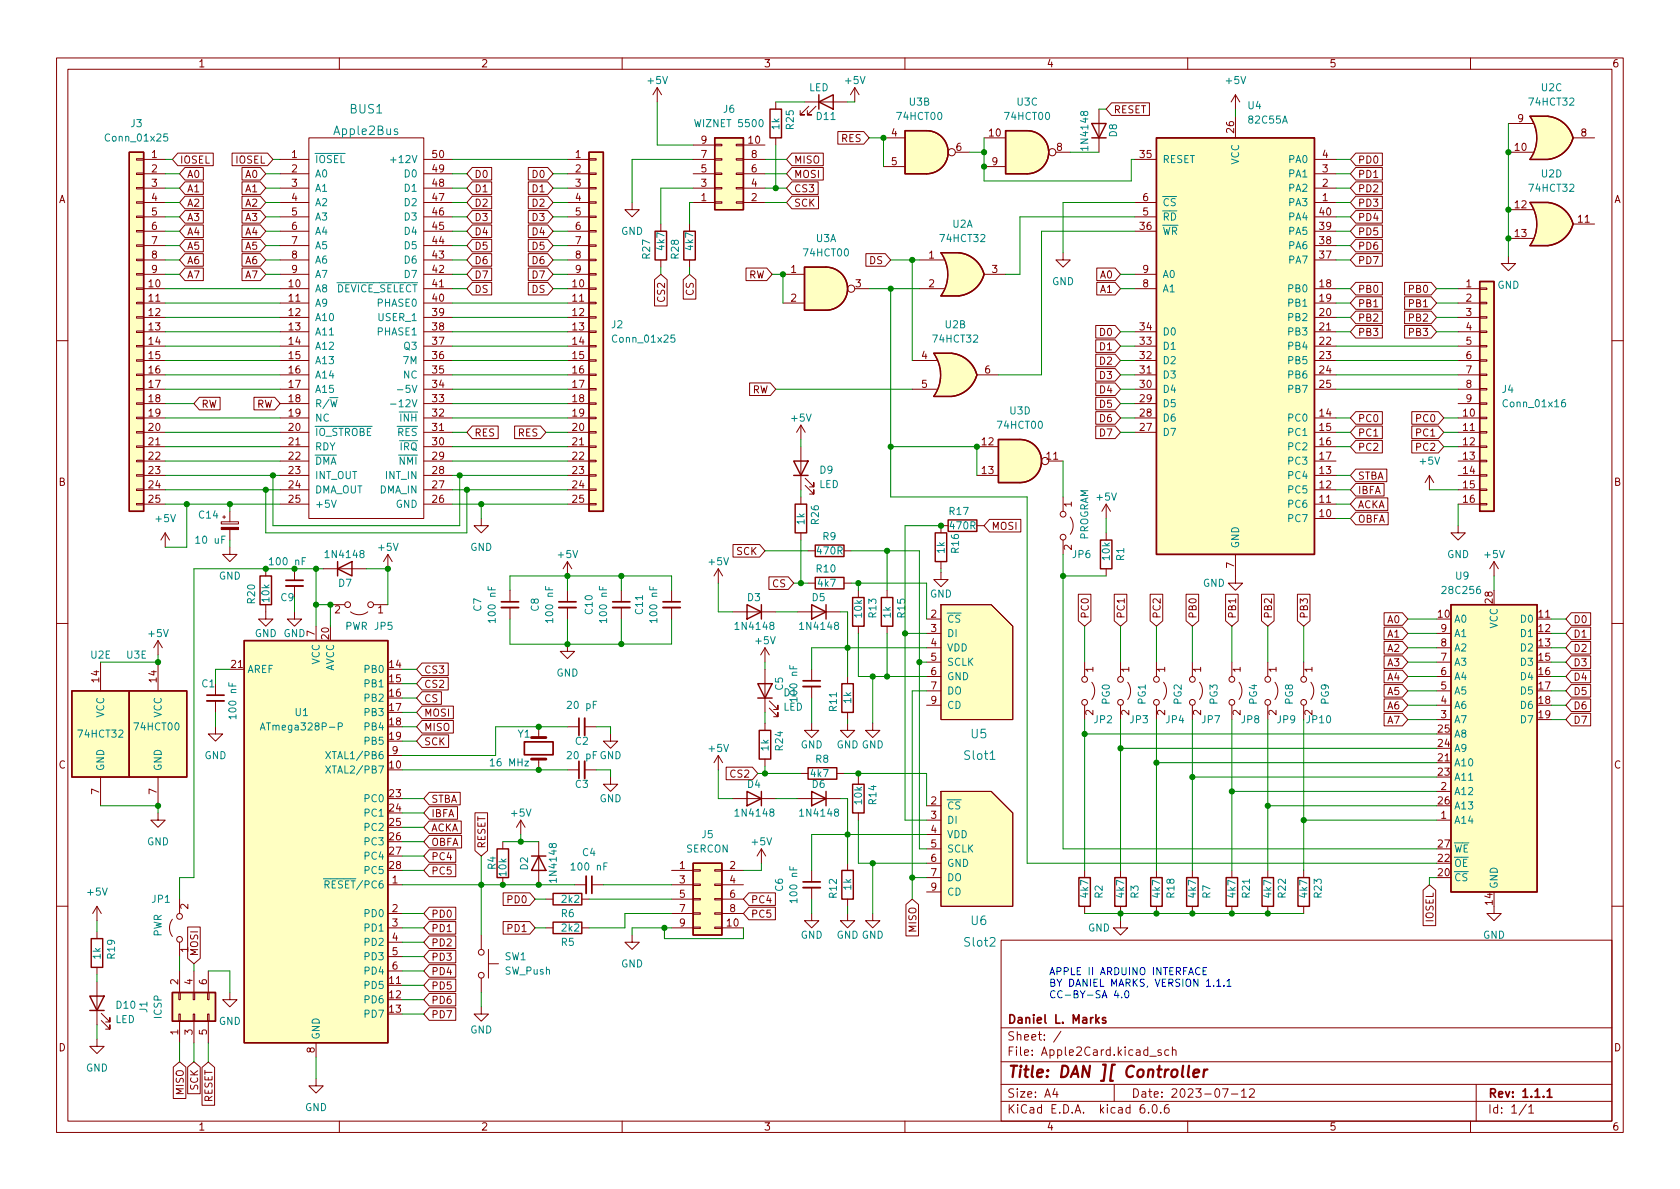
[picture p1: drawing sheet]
<svg xmlns="http://www.w3.org/2000/svg" width="297mm" height="210mm" viewBox="0 0 297 210" stroke-linecap="round" stroke-linejoin="round" font-family="sans-serif">
<defs><g id="words">
<text font-size="2.8" fill="#840000" x="178" y="190.6">Title: DAN ][ Controller</text>
<g font-size="2.1" fill="#008484">
<text x="59.2" y="23.9">Apple2Bus</text>
<text x="61.9" y="20.1">BUS1</text>
<text x="171.7" y="130.6">U5</text>
<text x="170.7" y="134.4">Slot1</text>
<text x="170.7" y="167.4">Slot2</text>
<text x="171.7" y="163.6">U6</text>
</g>
<g font-size="2.1" fill="#840000">
<text x="178" y="184">Sheet: /</text>
<text x="178" y="181">Daniel L. Marks</text>
<text x="178" y="186.7">File: Apple2Card.kicad_sch</text>
<text x="178" y="196.9">KiCad E.D.A. kicad 6.0.6</text>
<text x="178" y="194.1">Size: A4</text>
<text x="200" y="194.1">Date: 2023-07-12</text>
<text x="263" y="194.1">Rev: 1.1.1</text>
<text x="263" y="196.9">Id: 1/1</text>
</g>
<g font-size="1.8" fill="#840000">
<text x="35" y="11.9">1</text>
<text x="85" y="11.9">2</text>
<text x="135" y="11.9">3</text>
<text x="185" y="11.9">4</text>
<text x="235" y="11.9">5</text>
<text x="285" y="11.9">6</text>
<text x="196.8" y="20">RESET</text>
<text x="218.2" y="23.5" transform="rotate(-90 218.2 23.5)">26</text>
<text x="268.4" y="21.6">9</text>
<text x="26.8" y="27.9">1</text>
<text x="31.7" y="28.9">IOSEL</text>
<text x="41.7" y="28.9">IOSEL</text>
<text x="51.6" y="27.9">1</text>
<text x="76.5" y="27.9">50</text>
<text x="101.7" y="27.9">1</text>
<text x="124" y="27.9">7</text>
<text x="124" y="25.4">9</text>
<text x="132.4" y="25.4">10</text>
<text x="132.9" y="27.9">8</text>
<text x="140.3" y="28.9">MISO</text>
<text x="148.8" y="25.1">RES</text>
<text x="157.6" y="24.1">4</text>
<text x="157.6" y="29.2">5</text>
<text x="169.1" y="26.7">6</text>
<text x="174.9" y="24.1">10</text>
<text x="175.4" y="29.2">9</text>
<text x="186.8" y="26.7">8</text>
<text x="201.6" y="27.9">35</text>
<text x="233.8" y="27.9">4</text>
<text x="240" y="28.9">PD0</text>
<text x="267.9" y="26.7">10</text>
<text x="279.5" y="24.1">8</text>
<text x="10.3" y="35.9">A</text>
<text x="26.8" y="30.5">2</text>
<text x="26.8" y="33">3</text>
<text x="26.8" y="35.6">4</text>
<text x="33" y="34">A1</text>
<text x="33" y="31.5">A0</text>
<text x="43.5" y="34">A1</text>
<text x="43.5" y="31.5">A0</text>
<text x="51.6" y="30.5">2</text>
<text x="51.6" y="33">3</text>
<text x="51.6" y="35.6">4</text>
<text x="76.5" y="35.6">47</text>
<text x="76.5" y="33">48</text>
<text x="76.5" y="30.5">49</text>
<text x="83.8" y="34">D1</text>
<text x="83.8" y="31.5">D0</text>
<text x="94.3" y="31.5">D0</text>
<text x="94.3" y="34">D1</text>
<text x="101.7" y="30.5">2</text>
<text x="101.7" y="33">3</text>
<text x="101.7" y="35.6">4</text>
<text x="124" y="35.6">1</text>
<text x="124" y="33">3</text>
<text x="124" y="30.5">5</text>
<text x="132.9" y="35.6">2</text>
<text x="132.9" y="33">4</text>
<text x="132.9" y="30.5">6</text>
<text x="140.3" y="34">CS3</text>
<text x="140.3" y="31.5">MOSI</text>
<text x="202.1" y="35.6">6</text>
<text x="233.8" y="35.6">1</text>
<text x="233.8" y="33">2</text>
<text x="233.8" y="30.5">3</text>
<text x="240" y="31.5">PD1</text>
<text x="240" y="34">PD2</text>
<text x="285.3" y="35.9">A</text>
<text x="26.8" y="38.1">5</text>
<text x="26.8" y="40.6">6</text>
<text x="33" y="41.6">A4</text>
<text x="33" y="36.5">A2</text>
<text x="33" y="39.1">A3</text>
<text x="43.5" y="41.6">A4</text>
<text x="43.5" y="36.5">A2</text>
<text x="43.5" y="39.1">A3</text>
<text x="51.6" y="38.1">5</text>
<text x="51.6" y="40.6">6</text>
<text x="76.5" y="40.6">45</text>
<text x="76.5" y="38.1">46</text>
<text x="83.8" y="41.6">D4</text>
<text x="83.8" y="39.1">D3</text>
<text x="83.8" y="36.5">D2</text>
<text x="94.3" y="36.5">D2</text>
<text x="94.3" y="39.1">D3</text>
<text x="94.3" y="41.6">D4</text>
<text x="101.7" y="38.1">5</text>
<text x="101.7" y="40.6">6</text>
<text x="140.3" y="36.5">SCK</text>
<text x="201.6" y="40.6">36</text>
<text x="202.1" y="38.1">5</text>
<text x="233.3" y="40.6">39</text>
<text x="233.3" y="38.1">40</text>
<text x="240" y="39.1">PD4</text>
<text x="240" y="41.6">PD5</text>
<text x="240" y="36.5">PD3</text>
<text x="267.9" y="36.8">12</text>
<text x="267.9" y="41.9">13</text>
<text x="279.1" y="39.4">11</text>
<text x="26.8" y="43.2">7</text>
<text x="26.8" y="45.7">8</text>
<text x="33" y="44.2">A5</text>
<text x="33" y="46.7">A6</text>
<text x="43.5" y="46.7">A6</text>
<text x="43.5" y="44.2">A5</text>
<text x="51.6" y="43.2">7</text>
<text x="51.6" y="45.7">8</text>
<text x="76.5" y="45.7">43</text>
<text x="76.5" y="43.2">44</text>
<text x="83.8" y="46.7">D6</text>
<text x="83.8" y="44.2">D5</text>
<text x="94.3" y="44.2">D5</text>
<text x="94.3" y="46.7">D6</text>
<text x="101.7" y="43.2">7</text>
<text x="101.7" y="45.7">8</text>
<text x="153.8" y="46.7">DS</text>
<text x="164.2" y="45.7">1</text>
<text x="233.3" y="45.7">37</text>
<text x="233.3" y="43.2">38</text>
<text x="240" y="44.2">PD6</text>
<text x="240" y="46.7">PD7</text>
<text x="26.3" y="50.8">10</text>
<text x="26.3" y="53.3">11</text>
<text x="26.8" y="48.3">9</text>
<text x="33" y="49.2">A7</text>
<text x="43.5" y="49.2">A7</text>
<text x="51.1" y="50.8">10</text>
<text x="51.1" y="53.3">11</text>
<text x="51.6" y="48.3">9</text>
<text x="76.5" y="53.3">40</text>
<text x="76.5" y="50.8">41</text>
<text x="76.5" y="48.3">42</text>
<text x="83.8" y="51.8">DS</text>
<text x="83.8" y="49.2">D7</text>
<text x="94.1" y="51.8">DS</text>
<text x="94.3" y="49.2">D7</text>
<text x="101.3" y="50.8">10</text>
<text x="101.3" y="53.3">11</text>
<text x="101.7" y="48.3">9</text>
<text x="117.6" y="53.2" transform="rotate(-90 117.6 53.2)">CS2</text>
<text x="122.6" y="52.2" transform="rotate(-90 122.6 52.2)">CS</text>
<text x="132.3" y="49.2">RW</text>
<text x="139.8" y="48.3">1</text>
<text x="139.8" y="53.3">2</text>
<text x="151.3" y="50.8">3</text>
<text x="164.2" y="50.8">2</text>
<text x="175.4" y="48.3">3</text>
<text x="194.6" y="51.8">A1</text>
<text x="194.6" y="49.2">A0</text>
<text x="202.1" y="50.8">8</text>
<text x="202.1" y="48.3">9</text>
<text x="233.3" y="50.8">18</text>
<text x="233.3" y="53.3">19</text>
<text x="240" y="51.8">PB0</text>
<text x="249.3" y="51.8">PB0</text>
<text x="259.2" y="50.8">1</text>
<text x="259.2" y="53.3">2</text>
<text x="26.3" y="55.9">12</text>
<text x="26.3" y="58.4">13</text>
<text x="51.1" y="55.9">12</text>
<text x="51.1" y="58.4">13</text>
<text x="76.5" y="58.4">38</text>
<text x="76.5" y="55.9">39</text>
<text x="101.3" y="55.9">12</text>
<text x="101.3" y="58.4">13</text>
<text x="194.6" y="59.4">D0</text>
<text x="201.6" y="58.4">34</text>
<text x="233.3" y="55.9">20</text>
<text x="233.3" y="58.4">21</text>
<text x="240" y="54.3">PB1</text>
<text x="240" y="59.4">PB3</text>
<text x="240" y="56.9">PB2</text>
<text x="249.3" y="59.4">PB3</text>
<text x="249.3" y="56.9">PB2</text>
<text x="249.3" y="54.3">PB1</text>
<text x="259.2" y="55.9">3</text>
<text x="259.2" y="58.4">4</text>
<text x="26.3" y="61">14</text>
<text x="26.3" y="63.5">15</text>
<text x="51.1" y="61">14</text>
<text x="51.1" y="63.5">15</text>
<text x="76.5" y="63.5">36</text>
<text x="76.5" y="61">37</text>
<text x="101.3" y="61">14</text>
<text x="101.3" y="63.5">15</text>
<text x="163" y="63.5">4</text>
<text x="194.6" y="61.9">D1</text>
<text x="194.6" y="64.5">D2</text>
<text x="201.6" y="63.5">32</text>
<text x="201.6" y="61">33</text>
<text x="233.3" y="61">22</text>
<text x="233.3" y="63.5">23</text>
<text x="259.2" y="61">5</text>
<text x="259.2" y="63.5">6</text>
<text x="26.3" y="66">16</text>
<text x="26.3" y="68.6">17</text>
<text x="26.3" y="71.1">18</text>
<text x="51.1" y="66">16</text>
<text x="51.1" y="68.6">17</text>
<text x="51.1" y="71.1">18</text>
<text x="76.5" y="71.1">33</text>
<text x="76.5" y="68.6">34</text>
<text x="76.5" y="66">35</text>
<text x="101.3" y="66">16</text>
<text x="101.3" y="68.6">17</text>
<text x="101.3" y="71.1">18</text>
<text x="132.9" y="69.6">RW</text>
<text x="163" y="68.6">5</text>
<text x="174.1" y="66">6</text>
<text x="194.6" y="67">D3</text>
<text x="194.6" y="69.6">D4</text>
<text x="201.6" y="71.1">29</text>
<text x="201.6" y="68.6">30</text>
<text x="201.6" y="66">31</text>
<text x="233.3" y="66">24</text>
<text x="233.3" y="68.6">25</text>
<text x="259.2" y="66">7</text>
<text x="259.2" y="68.6">8</text>
<text x="259.2" y="71.1">9</text>
<text x="26.3" y="73.7">19</text>
<text x="26.3" y="76.2">20</text>
<text x="35.6" y="72.1">RW</text>
<text x="45.3" y="72.1">RW</text>
<text x="51.1" y="73.7">19</text>
<text x="51.1" y="76.2">20</text>
<text x="76.5" y="76.2">31</text>
<text x="76.5" y="73.7">32</text>
<text x="83.8" y="77.2">RES</text>
<text x="91.6" y="77.2">RES</text>
<text x="101.3" y="73.7">19</text>
<text x="101.3" y="76.2">20</text>
<text x="194.6" y="77.2">D7</text>
<text x="194.6" y="72.1">D5</text>
<text x="194.6" y="74.6">D6</text>
<text x="201.6" y="76.2">27</text>
<text x="201.6" y="73.7">28</text>
<text x="233.3" y="73.7">14</text>
<text x="233.3" y="76.2">15</text>
<text x="240" y="77.2">PC1</text>
<text x="240" y="74.6">PC0</text>
<text x="250.6" y="77.2">PC1</text>
<text x="250.6" y="74.6">PC0</text>
<text x="258.7" y="73.7">10</text>
<text x="258.7" y="76.2">11</text>
<text x="26.3" y="78.7">21</text>
<text x="26.3" y="81.3">22</text>
<text x="26.3" y="83.8">23</text>
<text x="51.1" y="78.7">21</text>
<text x="51.1" y="81.3">22</text>
<text x="51.1" y="83.8">23</text>
<text x="76.5" y="83.8">28</text>
<text x="76.5" y="81.3">29</text>
<text x="76.5" y="78.7">30</text>
<text x="101.3" y="78.7">21</text>
<text x="101.3" y="81.3">22</text>
<text x="101.3" y="83.8">23</text>
<text x="173.6" y="78.7">12</text>
<text x="173.6" y="83.8">13</text>
<text x="185.1" y="81.3">11</text>
<text x="233.3" y="83.8">13</text>
<text x="233.3" y="78.7">16</text>
<text x="233.3" y="81.3">17</text>
<text x="240" y="79.7">PC2</text>
<text x="250.6" y="79.7">PC2</text>
<text x="258.7" y="78.7">12</text>
<text x="258.7" y="81.3">13</text>
<text x="258.7" y="83.8">14</text>
<text x="10.3" y="85.9">B</text>
<text x="26.3" y="86.4">24</text>
<text x="26.3" y="88.9">25</text>
<text x="51.1" y="86.4">24</text>
<text x="51.1" y="88.9">25</text>
<text x="76.5" y="88.9">26</text>
<text x="76.5" y="86.4">27</text>
<text x="101.3" y="86.4">24</text>
<text x="101.3" y="88.9">25</text>
<text x="189.5" y="89.6" transform="rotate(-90 189.5 89.6)">1</text>
<text x="233.3" y="88.9">11</text>
<text x="233.3" y="86.4">12</text>
<text x="240" y="89.9">ACKA</text>
<text x="240" y="84.8">STBA</text>
<text x="240" y="87.3">IBFA</text>
<text x="258.7" y="86.4">15</text>
<text x="258.7" y="88.9">16</text>
<text x="285.3" y="85.9">B</text>
<text x="175.3" y="93.7">MOSI</text>
<text x="233.3" y="91.4">10</text>
<text x="240" y="92.4">OBFA</text>
<text x="130.3" y="98.1">SCK</text>
<text x="189.5" y="97.3" transform="rotate(-90 189.5 97.3)">2</text>
<text x="218.2" y="100.4" transform="rotate(-90 218.2 100.4)">7</text>
<text x="136.6" y="103.8">CS</text>
<text x="263.9" y="106.6" transform="rotate(-90 263.9 106.6)">28</text>
<text x="55.6" y="112.5" transform="rotate(-90 55.6 112.5)">7</text>
<text x="58.2" y="113" transform="rotate(-90 58.2 113)">20</text>
<text x="59.2" y="108.5">2</text>
<text x="66.8" y="108.5">1</text>
<text x="164.6" y="109.2">2</text>
<text x="164.6" y="111.8">3</text>
<text x="192.5" y="109.5" transform="rotate(-90 192.5 109.5)">PC0</text>
<text x="198.8" y="109.5" transform="rotate(-90 198.8 109.5)">PC1</text>
<text x="205.2" y="109.5" transform="rotate(-90 205.2 109.5)">PC2</text>
<text x="211.5" y="109.5" transform="rotate(-90 211.5 109.5)">PB0</text>
<text x="218.5" y="109.5" transform="rotate(-90 218.5 109.5)">PB1</text>
<text x="224.9" y="109.5" transform="rotate(-90 224.9 109.5)">PB2</text>
<text x="231.2" y="109.5" transform="rotate(-90 231.2 109.5)">PB3</text>
<text x="245.4" y="112.7">A1</text>
<text x="245.4" y="110.2">A0</text>
<text x="254.3" y="109.2">10</text>
<text x="254.8" y="111.8">9</text>
<text x="272.1" y="109.2">11</text>
<text x="272.1" y="111.8">12</text>
<text x="278.1" y="112.7">D1</text>
<text x="278.1" y="110.2">D0</text>
<text x="40.9" y="118.1">21</text>
<text x="68.9" y="118.1">14</text>
<text x="74.9" y="119.1">CS3</text>
<text x="164.6" y="114.3">4</text>
<text x="164.6" y="116.8">5</text>
<text x="164.6" y="119.4">6</text>
<text x="193.3" y="118.9" transform="rotate(-90 193.3 118.9)">1</text>
<text x="199.6" y="118.9" transform="rotate(-90 199.6 118.9)">1</text>
<text x="206" y="118.9" transform="rotate(-90 206 118.9)">1</text>
<text x="212.3" y="118.9" transform="rotate(-90 212.3 118.9)">1</text>
<text x="219.3" y="118.9" transform="rotate(-90 219.3 118.9)">1</text>
<text x="225.7" y="118.9" transform="rotate(-90 225.7 118.9)">1</text>
<text x="232" y="118.9" transform="rotate(-90 232 118.9)">1</text>
<text x="245.4" y="117.8">A3</text>
<text x="245.4" y="115.3">A2</text>
<text x="254.8" y="119.4">6</text>
<text x="254.8" y="116.8">7</text>
<text x="254.8" y="114.3">8</text>
<text x="272.1" y="114.3">13</text>
<text x="272.1" y="116.8">15</text>
<text x="272.1" y="119.4">16</text>
<text x="278.1" y="115.3">D2</text>
<text x="278.1" y="117.8">D3</text>
<text x="17.5" y="120.6" transform="rotate(-90 17.5 120.6)">14</text>
<text x="27.7" y="120.6" transform="rotate(-90 27.7 120.6)">14</text>
<text x="68.9" y="120.6">15</text>
<text x="68.9" y="123.2">16</text>
<text x="68.9" y="125.7">17</text>
<text x="74.9" y="124.2">CS</text>
<text x="74.9" y="121.6">CS2</text>
<text x="164.6" y="121.9">7</text>
<text x="164.6" y="124.5">9</text>
<text x="245.4" y="125.4">A6</text>
<text x="245.4" y="122.9">A5</text>
<text x="245.4" y="120.4">A4</text>
<text x="254.8" y="124.5">4</text>
<text x="254.8" y="121.9">5</text>
<text x="272.1" y="121.9">17</text>
<text x="272.1" y="124.5">18</text>
<text x="278.1" y="125.4">D6</text>
<text x="278.1" y="120.4">D4</text>
<text x="278.1" y="122.9">D5</text>
<text x="68.9" y="128.3">18</text>
<text x="68.9" y="130.8">19</text>
<text x="74.9" y="131.8">SCK</text>
<text x="74.9" y="126.7">MOSI</text>
<text x="74.9" y="129.2">MISO</text>
<text x="193.3" y="126.5" transform="rotate(-90 193.3 126.5)">2</text>
<text x="199.6" y="126.5" transform="rotate(-90 199.6 126.5)">2</text>
<text x="206" y="126.5" transform="rotate(-90 206 126.5)">2</text>
<text x="212.3" y="126.5" transform="rotate(-90 212.3 126.5)">2</text>
<text x="219.3" y="126.5" transform="rotate(-90 219.3 126.5)">2</text>
<text x="225.7" y="126.5" transform="rotate(-90 225.7 126.5)">2</text>
<text x="232" y="126.5" transform="rotate(-90 232 126.5)">2</text>
<text x="245.4" y="128">A7</text>
<text x="254.3" y="129.5">25</text>
<text x="254.8" y="127">3</text>
<text x="272.1" y="127">19</text>
<text x="278.1" y="128">D7</text>
<text x="10.3" y="135.9">C</text>
<text x="68.9" y="135.9">10</text>
<text x="69.4" y="133.3">9</text>
<text x="129.3" y="137.5">CS2</text>
<text x="254.3" y="134.6">21</text>
<text x="254.3" y="137.2">23</text>
<text x="254.3" y="132.1">24</text>
<text x="285.3" y="135.9">C</text>
<text x="17.5" y="140.4" transform="rotate(-90 17.5 140.4)">7</text>
<text x="27.7" y="140.4" transform="rotate(-90 27.7 140.4)">7</text>
<text x="68.9" y="141">23</text>
<text x="68.9" y="143.5">24</text>
<text x="76.2" y="141.9">STBA</text>
<text x="164.6" y="142.2">2</text>
<text x="254.3" y="142.2">26</text>
<text x="254.8" y="139.7">2</text>
<text x="68.9" y="146">25</text>
<text x="68.9" y="148.6">26</text>
<text x="76.2" y="147">ACKA</text>
<text x="76.2" y="149.6">OBFA</text>
<text x="76.2" y="144.5">IBFA</text>
<text x="164.6" y="144.8">3</text>
<text x="164.6" y="147.3">4</text>
<text x="164.6" y="149.9">5</text>
<text x="254.3" y="149.9">27</text>
<text x="254.8" y="144.8">1</text>
<text x="68.9" y="151.1">27</text>
<text x="68.9" y="153.7">28</text>
<text x="76.2" y="154.6">PC5</text>
<text x="76.2" y="152.1">PC4</text>
<text x="85.8" y="150.1" transform="rotate(-90 85.8 150.1)">RESET</text>
<text x="120.2" y="153.7">1</text>
<text x="129" y="153.7">2</text>
<text x="164.6" y="152.4">6</text>
<text x="164.6" y="154.9">7</text>
<text x="254.3" y="154.9">20</text>
<text x="254.3" y="152.4">22</text>
<text x="33.3" y="160.8" transform="rotate(-90 33.3 160.8)">2</text>
<text x="69.4" y="156.2">1</text>
<text x="69.4" y="161.3">2</text>
<text x="89.9" y="159.7">PD0</text>
<text x="120.2" y="156.2">3</text>
<text x="120.2" y="158.7">5</text>
<text x="120.2" y="161.3">7</text>
<text x="129" y="156.2">4</text>
<text x="129" y="158.7">6</text>
<text x="129" y="161.3">8</text>
<text x="132.7" y="159.7">PC4</text>
<text x="164.6" y="157.5">9</text>
<text x="263.9" y="160" transform="rotate(-90 263.9 160)">14</text>
<text x="69.4" y="163.8">3</text>
<text x="69.4" y="166.4">4</text>
<text x="76.2" y="162.3">PD0</text>
<text x="76.2" y="167.3">PD2</text>
<text x="76.2" y="164.8">PD1</text>
<text x="89.9" y="164.8">PD1</text>
<text x="120.2" y="163.8">9</text>
<text x="128.6" y="163.8">10</text>
<text x="132.7" y="162.3">PC5</text>
<text x="162" y="164.8" transform="rotate(-90 162 164.8)">MISO</text>
<text x="253.5" y="163" transform="rotate(-90 253.5 163)">IOSEL</text>
<text x="33.3" y="168.4" transform="rotate(-90 33.3 168.4)">1</text>
<text x="35" y="169.2" transform="rotate(-90 35 169.2)">MOSI</text>
<text x="68.9" y="174">11</text>
<text x="69.4" y="168.9">5</text>
<text x="69.4" y="171.4">6</text>
<text x="76.2" y="169.9">PD3</text>
<text x="76.2" y="172.4">PD4</text>
<text x="31.5" y="174.1" transform="rotate(-90 31.5 174.1)">2</text>
<text x="34" y="174.1" transform="rotate(-90 34 174.1)">4</text>
<text x="36.6" y="174.1" transform="rotate(-90 36.6 174.1)">6</text>
<text x="68.9" y="176.5">12</text>
<text x="68.9" y="179.1">13</text>
<text x="76.2" y="177.5">PD6</text>
<text x="76.2" y="175">PD5</text>
<text x="10.3" y="185.9">D</text>
<text x="31.5" y="183" transform="rotate(-90 31.5 183)">1</text>
<text x="34" y="183" transform="rotate(-90 34 183)">3</text>
<text x="36.6" y="183" transform="rotate(-90 36.6 183)">5</text>
<text x="76.2" y="180">PD7</text>
<text x="285.3" y="185.9">D</text>
<text x="55.6" y="186.2" transform="rotate(-90 55.6 186.2)">8</text>
<text x="32.5" y="193.5" transform="rotate(-90 32.5 193.5)">MISO</text>
<text x="35" y="192.8" transform="rotate(-90 35 192.8)">SCK</text>
<text x="37.6" y="195" transform="rotate(-90 37.6 195)">RESET</text>
<text x="35" y="199.9">1</text>
<text x="85" y="199.9">2</text>
<text x="135" y="199.9">3</text>
<text x="185" y="199.9">4</text>
<text x="235" y="199.9">5</text>
<text x="285" y="199.9">6</text>
</g>
<g font-size="1.8" fill="#008484">
<text x="114.6" y="14.9">+5V</text>
<text x="143" y="16.1">LED</text>
<text x="149.5" y="14.9">+5V</text>
<text x="216.8" y="14.9">+5V</text>
<text x="272.6" y="16.1">U2C</text>
<text x="23.1" y="22.5">J3</text>
<text x="123.3" y="22.5">WIZNET 5500</text>
<text x="127.9" y="19.9">J6</text>
<text x="137.8" y="22.9" transform="rotate(-90 137.8 22.9)">1k</text>
<text x="140.3" y="22.8" transform="rotate(-90 140.3 22.8)">R25</text>
<text x="144.4" y="21.2">D11</text>
<text x="158.8" y="21.2">74HCT00</text>
<text x="160.8" y="18.7">U3B</text>
<text x="177.8" y="21.2">74HCT00</text>
<text x="179.8" y="18.7">U3C</text>
<text x="220.7" y="19.3">U4</text>
<text x="220.9" y="21.8">82C55A</text>
<text x="270.5" y="18.7">74HCT32</text>
<text x="18.9" y="25">Conn_01x25</text>
<text x="55.6" y="28.8">~{IOSEL}</text>
<text x="69.7" y="28.8">+12V</text>
<text x="192.4" y="26.2" transform="rotate(-90 192.4 26.2)">1N4148</text>
<text x="197.5" y="24.2" transform="rotate(-90 197.5 24.2)">D8</text>
<text x="205.5" y="28.8">RESET</text>
<text x="219.1" y="29.1" transform="rotate(-90 219.1 29.1)">VCC</text>
<text x="228" y="28.8">PA0</text>
<text x="55.6" y="31.4">A0</text>
<text x="55.6" y="33.9">A1</text>
<text x="71.7" y="33.9">D1</text>
<text x="71.7" y="31.4">D0</text>
<text x="228" y="33.9">PA2</text>
<text x="228" y="31.4">PA1</text>
<text x="270.5" y="33.9">74HCT32</text>
<text x="272.6" y="31.4">U2D</text>
<text x="55.6" y="36.4">A2</text>
<text x="55.6" y="39">A3</text>
<text x="55.6" y="41.5">A4</text>
<text x="71.7" y="41.5">D4</text>
<text x="71.7" y="39">D3</text>
<text x="71.7" y="36.4">D2</text>
<text x="109.8" y="41.5">GND</text>
<text x="168.4" y="40.3">U2A</text>
<text x="205.5" y="41.5">~{WR}</text>
<text x="205.5" y="39">~{RD}</text>
<text x="205.5" y="36.4">~{CS}</text>
<text x="228" y="36.4">PA3</text>
<text x="228" y="41.5">PA5</text>
<text x="228" y="39">PA4</text>
<text x="55.6" y="44.1">A5</text>
<text x="55.6" y="46.6">A6</text>
<text x="71.7" y="46.6">D6</text>
<text x="71.7" y="44.1">D5</text>
<text x="114.9" y="45.7" transform="rotate(-90 114.9 45.7)">R27</text>
<text x="117.5" y="44.2" transform="rotate(-90 117.5 44.2)">4k7</text>
<text x="120" y="45.7" transform="rotate(-90 120 45.7)">R28</text>
<text x="122.6" y="44.2" transform="rotate(-90 122.6 44.2)">4k7</text>
<text x="142.3" y="45.3">74HCT00</text>
<text x="144.3" y="42.8">U3A</text>
<text x="166.4" y="42.8">74HCT32</text>
<text x="228" y="46.6">PA7</text>
<text x="228" y="44.1">PA6</text>
<text x="55.6" y="51.7">A8~{DEVICE_SELECT}</text>
<text x="55.6" y="49.1">A7</text>
<text x="71.7" y="49.1">D7</text>
<text x="186" y="50.4">GND</text>
<text x="205.5" y="51.7">A1</text>
<text x="205.5" y="49.1">A0</text>
<text x="228" y="51.7">PB0</text>
<text x="264.7" y="51">GND</text>
<text x="55.6" y="54.2">A9</text>
<text x="55.6" y="56.8">A10</text>
<text x="55.6" y="59.3">A11</text>
<text x="66.8" y="59.3">PHASE1</text>
<text x="66.8" y="54.2">PHASE0</text>
<text x="67" y="56.8">USER_1</text>
<text x="108.1" y="58">J2</text>
<text x="167.1" y="58">U2B</text>
<text x="205.5" y="59.3">D0</text>
<text x="228" y="54.2">PB1</text>
<text x="228" y="56.8">PB2</text>
<text x="228" y="59.3">PB3</text>
<text x="55.6" y="61.8">A12</text>
<text x="55.6" y="64.4">A13</text>
<text x="71.5" y="64.4">7M</text>
<text x="71.6" y="61.8">Q3</text>
<text x="108.6" y="60.6">Conn_01x25</text>
<text x="165.1" y="60.6">74HCT32</text>
<text x="205.5" y="64.4">D2</text>
<text x="205.5" y="61.8">D1</text>
<text x="228" y="61.8">PB4</text>
<text x="228" y="64.4">PB5</text>
<text x="55.6" y="66.9">A14</text>
<text x="55.6" y="69.5">A15</text>
<text x="71.2" y="69.5">-5V</text>
<text x="71.4" y="66.9">NC</text>
<text x="205.5" y="69.5">D4</text>
<text x="205.5" y="66.9">D3</text>
<text x="228" y="66.9">PB6</text>
<text x="228" y="69.5">PB7</text>
<text x="265.6" y="69.5">J4</text>
<text x="55.6" y="72">R/~{W}</text>
<text x="55.6" y="74.5">NC</text>
<text x="55.6" y="77.1">~{IO_STROBE} ~{RES}</text>
<text x="69.5" y="74.5">~{INH}</text>
<text x="70.2" y="72">-12V</text>
<text x="140" y="74.5">+5V</text>
<text x="176.6" y="75.8">74HCT00</text>
<text x="178.6" y="73.3">U3D</text>
<text x="205.5" y="77.1">D7</text>
<text x="205.5" y="74.5">D6</text>
<text x="205.5" y="72">D5</text>
<text x="228" y="74.5">PC0</text>
<text x="228" y="77.1">PC1</text>
<text x="266.1" y="72">Conn_01x16</text>
<text x="55.6" y="79.6">RDY</text>
<text x="55.6" y="82.2">~{DMA}</text>
<text x="69.4" y="79.6">~{IRQ}</text>
<text x="145" y="83.8">D9</text>
<text x="228" y="79.6">PC2</text>
<text x="228" y="82.2">PC3</text>
<text x="251.1" y="82.2">+5V</text>
<text x="55.6" y="84.7">INT_OUT</text>
<text x="55.6" y="87.2">DMA_OUT</text>
<text x="55.6" y="89.8">+5V</text>
<text x="67.1" y="87.2">DMA_IN</text>
<text x="68.3" y="84.7">INT_IN</text>
<text x="70" y="89.8">GND</text>
<text x="144.8" y="86.3">LED</text>
<text x="194" y="88.5">+5V</text>
<text x="228" y="89.8">PC6</text>
<text x="228" y="87.2">PC5</text>
<text x="228" y="84.7">PC4</text>
<text x="27.6" y="92.3">+5V</text>
<text x="35.2" y="91.7">C14</text>
<text x="142.2" y="92.7" transform="rotate(-90 142.2 92.7)">1k</text>
<text x="144.8" y="92.7" transform="rotate(-90 144.8 92.7)">R26</text>
<text x="145.5" y="95.5">R9</text>
<text x="167.9" y="91.1">R17</text>
<text x="168.1" y="93.6">470R</text>
<text x="192.4" y="95.6" transform="rotate(-90 192.4 95.6)">PROGRAM</text>
<text x="228" y="92.3">PC7</text>
<text x="34.9" y="96.1">10 uF</text>
<text x="48" y="99.9">100 nF</text>
<text x="57.8" y="98.7">1N4148</text>
<text x="67" y="97.4">+5V</text>
<text x="83.1" y="97.4">GND</text>
<text x="98.7" y="98.7">+5V</text>
<text x="125.4" y="99.9">+5V</text>
<text x="144.4" y="101.2">R10</text>
<text x="144.6" y="98">470R</text>
<text x="167" y="97.8" transform="rotate(-90 167 97.8)">1k</text>
<text x="169.5" y="97.7" transform="rotate(-90 169.5 97.7)">R16</text>
<text x="189.7" y="98.7">JP6</text>
<text x="196.2" y="99" transform="rotate(-90 196.2 99)">10k</text>
<text x="198.8" y="99.1" transform="rotate(-90 198.8 99.1)">R1</text>
<text x="219.1" y="97" transform="rotate(-90 219.1 97)">GND</text>
<text x="255.8" y="98.7">GND</text>
<text x="262.6" y="98.7">+5V</text>
<text x="38.7" y="102.5">GND</text>
<text x="45.1" y="106.7" transform="rotate(-90 45.1 106.7)">R20</text>
<text x="47.6" y="106.4" transform="rotate(-90 47.6 106.4)">10k</text>
<text x="49.7" y="106.3">C9</text>
<text x="59.9" y="103.8">D7</text>
<text x="132.2" y="106.3">D3</text>
<text x="143.6" y="106.3">D5</text>
<text x="144.7" y="103.8">4k7</text>
<text x="164.4" y="105.7">GND</text>
<text x="212.7" y="103.8">GND</text>
<text x="255.3" y="105">28C256</text>
<text x="257.4" y="102.5">U9</text>
<text x="26.3" y="112.6">+5V</text>
<text x="45" y="112.6">GND GND</text>
<text x="61" y="111.4">PWR JP5</text>
<text x="85.1" y="108.1" transform="rotate(-90 85.1 108.1)">C7</text>
<text x="87.6" y="109.7" transform="rotate(-90 87.6 109.7)">100 nF</text>
<text x="95.2" y="108.1" transform="rotate(-90 95.2 108.1)">C8</text>
<text x="97.8" y="109.7" transform="rotate(-90 97.8 109.7)">100 nF</text>
<text x="104.8" y="108.6" transform="rotate(-90 104.8 108.6)">C10</text>
<text x="107.3" y="109.7" transform="rotate(-90 107.3 109.7)">100 nF</text>
<text x="113.7" y="108.6" transform="rotate(-90 113.7 108.6)">C11</text>
<text x="116.2" y="109.7" transform="rotate(-90 116.2 109.7)">100 nF</text>
<text x="130.3" y="111.4">1N4148</text>
<text x="133.7" y="113.9">+5V</text>
<text x="141.7" y="111.4">1N4148</text>
<text x="152.4" y="109.1" transform="rotate(-90 152.4 109.1)">10k</text>
<text x="154.9" y="109.2" transform="rotate(-90 154.9 109.2)">R13</text>
<text x="157.5" y="109.3" transform="rotate(-90 157.5 109.3)">1k</text>
<text x="160" y="109.2" transform="rotate(-90 160 109.2)">R15</text>
<text x="167.4" y="110.1">~{CS}</text>
<text x="167.4" y="112.6">DI</text>
<text x="257" y="110.1">A0</text>
<text x="257" y="112.6">A1</text>
<text x="264.8" y="111.2" transform="rotate(-90 264.8 111.2)">VCC</text>
<text x="269" y="110.1">D0</text>
<text x="269" y="112.6">D1</text>
<text x="16.1" y="116.5">U2E</text>
<text x="22.4" y="116.5">U3E</text>
<text x="43.7" y="119">AREF</text>
<text x="56.5" y="117.5" transform="rotate(-90 56.5 117.5)">VCC</text>
<text x="59.1" y="118.8" transform="rotate(-90 59.1 118.8)">AVCC</text>
<text x="64.6" y="119">PB0</text>
<text x="98.4" y="119.6">GND</text>
<text x="167.4" y="115.2">VDD</text>
<text x="167.4" y="117.7">SCLK</text>
<text x="257" y="117.7">A3</text>
<text x="257" y="115.2">A2</text>
<text x="269" y="115.2">D2</text>
<text x="269" y="117.7">D3</text>
<text x="35.7" y="121.5">C1</text>
<text x="64.6" y="121.5">PB1</text>
<text x="64.6" y="124.1">PB2</text>
<text x="100.6" y="125.3">20 pF</text>
<text x="138.4" y="122" transform="rotate(-90 138.4 122)">C5</text>
<text x="138.5" y="125.7">LED</text>
<text x="138.6" y="123.1">D1</text>
<text x="141" y="123.7" transform="rotate(-90 141 123.7)">100 nF</text>
<text x="148" y="125.7" transform="rotate(-90 148 125.7)">R11</text>
<text x="150.5" y="124.3" transform="rotate(-90 150.5 124.3)">1k</text>
<text x="167.4" y="120.3">GND</text>
<text x="167.4" y="122.8">DO</text>
<text x="167.4" y="125.3">CD</text>
<text x="196.2" y="124.5" transform="rotate(-90 196.2 124.5)">PG0</text>
<text x="202.6" y="124.5" transform="rotate(-90 202.6 124.5)">PG1</text>
<text x="208.9" y="124.5" transform="rotate(-90 208.9 124.5)">PG2</text>
<text x="215.3" y="124.5" transform="rotate(-90 215.3 124.5)">PG3</text>
<text x="222.2" y="124.5" transform="rotate(-90 222.2 124.5)">PG4</text>
<text x="228.6" y="124.5" transform="rotate(-90 228.6 124.5)">PG8</text>
<text x="234.9" y="124.5" transform="rotate(-90 234.9 124.5)">PG9</text>
<text x="257" y="125.3">A6</text>
<text x="257" y="122.8">A5</text>
<text x="257" y="120.3">A4</text>
<text x="269" y="120.3">D4</text>
<text x="269" y="122.8">D5</text>
<text x="269" y="125.3">D6</text>
<text x="14" y="130.4">74HCT32</text>
<text x="18.4" y="126.9" transform="rotate(-90 18.4 126.9)">VCC</text>
<text x="23.9" y="129.2">74HCT00</text>
<text x="28.6" y="126.9" transform="rotate(-90 28.6 126.9)">VCC</text>
<text x="41.8" y="126.7" transform="rotate(-90 41.8 126.7)">100 nF</text>
<text x="46.9" y="129.2">ATmega328P-P</text>
<text x="52.2" y="126.6">U1</text>
<text x="64.6" y="126.6">PB3</text>
<text x="64.6" y="129.2">PB4</text>
<text x="64.6" y="131.7">PB5</text>
<text x="91.6" y="130.4">Y1</text>
<text x="101.7" y="131.7">C2</text>
<text x="193.5" y="127.9">JP2</text>
<text x="199.8" y="127.9">JP3</text>
<text x="206.2" y="127.9">JP4</text>
<text x="212.5" y="127.9">JP7</text>
<text x="219.5" y="127.9">JP8</text>
<text x="225.9" y="127.9">JP9</text>
<text x="231.1" y="127.9">JP10</text>
<text x="257" y="130.4">A8</text>
<text x="257" y="127.9">A7</text>
<text x="269" y="127.9">D7</text>
<text x="18.4" y="136.4" transform="rotate(-90 18.4 136.4)">GND</text>
<text x="28.6" y="136.4" transform="rotate(-90 28.6 136.4)">GND</text>
<text x="36.1" y="134.2">GND</text>
<text x="58.5" y="136.8">XTAL2/PB7</text>
<text x="58.5" y="134.2">XTAL1/PB6</text>
<text x="87" y="135.5">16 MHz</text>
<text x="100.6" y="134.2">20 pF GND</text>
<text x="125.4" y="133">+5V</text>
<text x="135.9" y="132.7" transform="rotate(-90 135.9 132.7)">1k</text>
<text x="138.4" y="132.7" transform="rotate(-90 138.4 132.7)">R24</text>
<text x="141.5" y="132.3">GND</text>
<text x="143.4" y="137.4">4k7</text>
<text x="144.2" y="134.9">R8</text>
<text x="147.9" y="132.3">GND GND</text>
<text x="257" y="135.5">A10</text>
<text x="257" y="133">A9</text>
<text x="64.6" y="141.9">PC0</text>
<text x="101.7" y="139.3">C3</text>
<text x="106" y="141.9">GND</text>
<text x="132.2" y="139.3">D4</text>
<text x="143.6" y="139.3">D6</text>
<text x="152.4" y="142.2" transform="rotate(-90 152.4 142.2)">10k</text>
<text x="154.9" y="142.2" transform="rotate(-90 154.9 142.2)">R14</text>
<text x="167.4" y="143.1">~{CS}</text>
<text x="257" y="140.6">A12</text>
<text x="257" y="138">A11</text>
<text x="257" y="143.1">A13</text>
<text x="26" y="149.5">GND</text>
<text x="64.6" y="144.4">PC1</text>
<text x="64.6" y="146.9">PC2</text>
<text x="64.6" y="149.5">PC3</text>
<text x="90.5" y="144.4">+5V</text>
<text x="124.1" y="148.2">J5</text>
<text x="130.3" y="144.4">1N4148</text>
<text x="133" y="149.5">+5V</text>
<text x="141.7" y="144.4">1N4148</text>
<text x="167.4" y="145.7">DI</text>
<text x="167.4" y="148.2">VDD</text>
<text x="257" y="145.7">A14</text>
<text x="64.6" y="152">PC4</text>
<text x="64.6" y="154.6">PC5</text>
<text x="87.6" y="153.7" transform="rotate(-90 87.6 153.7)">R4</text>
<text x="89.5" y="154.9" transform="rotate(-90 89.5 154.9)">10k</text>
<text x="93.3" y="153.8" transform="rotate(-90 93.3 153.8)">D2</text>
<text x="98.4" y="155.7" transform="rotate(-90 98.4 155.7)">1N4148</text>
<text x="101.3" y="153.9">100 nF</text>
<text x="103" y="151.4">C4</text>
<text x="121.3" y="150.7">SERCON</text>
<text x="167.4" y="150.7">SCLK</text>
<text x="167.4" y="153.3">GND</text>
<text x="167.4" y="155.8">DO</text>
<text x="257" y="155.8">~{CS}</text>
<text x="257" y="153.3">~{OE}</text>
<text x="257" y="150.7">~{WE}</text>
<text x="15.5" y="158.4">+5V</text>
<text x="26.9" y="159.6">JP1</text>
<text x="56.9" y="157.1">~{RESET}/PC6</text>
<text x="99.4" y="159.6">2k2</text>
<text x="138.4" y="157.6" transform="rotate(-90 138.4 157.6)">C6</text>
<text x="141" y="159.3" transform="rotate(-90 141 159.3)">100 nF</text>
<text x="148" y="158.7" transform="rotate(-90 148 158.7)">R12</text>
<text x="150.5" y="157.4" transform="rotate(-90 150.5 157.4)">1k</text>
<text x="167.4" y="158.4">CD</text>
<text x="192.4" y="158.7" transform="rotate(-90 192.4 158.7)">4k7</text>
<text x="194.9" y="158.8" transform="rotate(-90 194.9 158.8)">R2</text>
<text x="198.8" y="158.7" transform="rotate(-90 198.8 158.7)">4k7</text>
<text x="201.3" y="158.8" transform="rotate(-90 201.3 158.8)">R3</text>
<text x="205.1" y="158.7" transform="rotate(-90 205.1 158.7)">4k7</text>
<text x="207.6" y="158.7" transform="rotate(-90 207.6 158.7)">R18</text>
<text x="211.5" y="158.7" transform="rotate(-90 211.5 158.7)">4k7</text>
<text x="214" y="158.8" transform="rotate(-90 214 158.8)">R7</text>
<text x="218.4" y="158.7" transform="rotate(-90 218.4 158.7)">4k7</text>
<text x="221" y="158.7" transform="rotate(-90 221 158.7)">R21</text>
<text x="224.8" y="158.7" transform="rotate(-90 224.8 158.7)">4k7</text>
<text x="227.3" y="158.7" transform="rotate(-90 227.3 158.7)">R22</text>
<text x="231.1" y="158.7" transform="rotate(-90 231.1 158.7)">4k7</text>
<text x="233.7" y="158.7" transform="rotate(-90 233.7 158.7)">R23</text>
<text x="264.8" y="157.2" transform="rotate(-90 264.8 157.2)">GND</text>
<text x="28.6" y="165.7" transform="rotate(-90 28.6 165.7)">PWR</text>
<text x="64.6" y="162.2">PD0</text>
<text x="64.6" y="164.7">PD1</text>
<text x="64.6" y="167.3">PD2</text>
<text x="99.2" y="167.3">R5</text>
<text x="99.2" y="162.2">R6</text>
<text x="99.4" y="164.7">2k2</text>
<text x="141.5" y="166">GND</text>
<text x="147.9" y="166">GND GND</text>
<text x="192.3" y="164.7">GND</text>
<text x="262.2" y="166">GND</text>
<text x="17.8" y="169.6" transform="rotate(-90 17.8 169.6)">1k</text>
<text x="20.3" y="169.5" transform="rotate(-90 20.3 169.5)">R19</text>
<text x="64.6" y="169.8">PD3</text>
<text x="64.6" y="172.3">PD4</text>
<text x="89.3" y="169.8">SW1</text>
<text x="89.3" y="172.3">SW_Push</text>
<text x="109.8" y="171.1">GND</text>
<text x="20.6" y="178.4">D10</text>
<text x="26" y="179" transform="rotate(-90 26 179)">J1</text>
<text x="64.6" y="174.9">PD5</text>
<text x="64.6" y="177.4">PD6</text>
<text x="64.6" y="180">PD7</text>
<text x="20.4" y="180.9">LED</text>
<text x="28.6" y="180.1" transform="rotate(-90 28.6 180.1)">ICSP</text>
<text x="38.7" y="181.2">GND</text>
<text x="56.5" y="183.9" transform="rotate(-90 56.5 183.9)">GND</text>
<text x="83.1" y="182.7">GND</text>
<text x="15.2" y="189.5">GND</text>
<text x="53.9" y="196.5">GND</text>
</g>
<g font-size="1.8" fill="#0000c2">
<text x="185.4" y="172.4">APPLE II ARDUINO INTERFACE</text>
<text x="185.4" y="174.5">BY DANIEL MARKS, VERSION 1.1.1</text>
<text x="185.4" y="176.5">CC-BY-SA 4.0</text>
</g>
</g></defs>
<g fill="none" stroke="#840000" stroke-width=".18">
<path d="M10 10.2h277v190.1h-277zM12 12.2h273v186.1h-273zM60 10.2v2M110 10.2v2M116.2 15.5l-.8 1.3M116.2 15.5v2.5M116.2 15.5l.8 1.3M137.2 18v1.3M142.2 18h7.7M143 18.8l-1.5 1.5h.7h-.7v-.7M144.3 18.8l-1.6 1.5h.8h-.8v-.7M151.1 15.5l-.7 1.3"/>
<path d="M151.1 15.5v2.5M151.1 15.5l.8 1.3M160 10.2v2M194.3 19.3v7.6M196.5 18.2h6.7v2.2h-6.7l-.9-1.1zM210 10.2v2M218.4 16.8v2.5M218.4 16.8l-.7 1.2M218.4 16.8l.8 1.2M260 10.2v2M24.1 38.2h1.3v.3h-1.3zM24.1 35.7h1.3v.2h-1.3z"/>
<path d="M24.1 33.1h1.3v.3h-1.3zM24.1 30.6h1.3v.3h-1.3zM24.1 28.1h1.3v.2h-1.3zM25.4 35.8h3.8M25.4 33.3h3.8M25.4 30.7h3.8M25.4 28.2h3.8M25.4 38.3h3.8M31.4 27.1h6.3v2.2h-6.3l-.9-1.1zM32.7 32.2h3.3v2.2h-3.3l-1-1.1zM32.7 29.6h3.3v2.2h-3.3l-1-1.1zM32.7 39.8h3.3v2.2h-3.3l-1-1.1z"/>
<path d="M32.7 34.7h3.3v2.2h-3.3l-1-1.1zM32.7 37.2h3.3v2.3h-3.3l-1-1.2zM41 27.1h6.3l1 1.1-1 1.1h-6.3zM42.8 39.8h3.2l1 1.1-1 1.1h-3.2zM42.8 34.7h3.2l1 1.1-1 1.1h-3.2zM42.8 37.2h3.2l1 1.1-1 1.2h-3.2zM42.8 32.2h3.2l1 1.1-1 1.1h-3.2zM42.8 29.6h3.2l1 1.1-1 1.1h-3.2zM49.5 35.8h5.1M49.5 33.3h5.1M49.5 30.7h5.1M49.5 28.2h5.1"/>
<path d="M49.5 38.3h5.1M54.6 24.4h20.3v67.3h-20.3zM74.9 35.8h5.1M74.9 33.3h5.1M74.9 30.7h5.1M74.9 28.2h5.1M74.9 38.3h5.1M83.5 32.2h3.4v2.2h-3.4l-1-1.1zM83.5 39.8h3.4v2.2h-3.4l-1-1.1zM83.5 37.2h3.4v2.3h-3.4l-1-1.2zM83.5 34.7h3.4v2.2h-3.4l-1-1.1zM83.5 29.6h3.4v2.2h-3.4l-1-1.1z"/>
<path d="M93.4 34.7h3.4l1 1.1-1 1.1h-3.4zM93.4 37.2h3.4l1 1.1-1 1.2h-3.4zM93.4 39.8h3.4l1 1.1-1 1.1h-3.4zM93.4 29.6h3.4l1 1.1-1 1.1h-3.4zM93.4 32.2h3.4l1 1.1-1 1.1h-3.4zM100.3 35.8h3.8M100.3 33.3h3.8M100.3 30.7h3.8M100.3 28.2h3.8M100.3 38.3h3.8M104.1 38.2h1.3v.3h-1.3zM104.1 35.7h1.3v.2h-1.3z"/>
<path d="M104.1 33.1h1.3v.3h-1.3zM104.1 30.6h1.3v.3h-1.3zM104.1 28.1h1.3v.2h-1.3zM111.8 35.8v1.3h1.2l-1.2 1.2-1.3-1.2h1.3M116.8 39.6v1.3M121.9 39.6v1.3M122.6 35.8h3.8M122.6 33.3h3.8M122.6 30.7h3.8M122.6 28.2h3.8M122.6 25.6h3.8M126.4 25.5h1.2v.3h-1.2z"/>
<path d="M126.4 28.1h1.2v.2h-1.2zM126.4 30.6h1.2v.3h-1.2zM126.4 33.1h1.2v.3h-1.2zM126.4 35.7h1.2v.2h-1.2zM130.2 25.5h1.2v.3h-1.2zM130.2 28.1h1.2v.2h-1.2zM130.2 30.6h1.2v.3h-1.2zM130.2 33.1h1.2v.3h-1.2zM130.2 35.7h1.2v.2h-1.2zM131.4 35.8h3.9M131.4 33.3h3.9M131.4 30.7h3.9"/>
<path d="M131.4 28.2h3.9M131.4 25.6h3.9M137.2 24.4v1.2M140 27.1h5.6v2.2h-5.6l-.9-1.1zM140 32.2h4.7v2.2h-4.7l-.9-1.1zM140 29.6h5.6v2.2h-5.6l-.9-1.1zM140 34.7h4.7v2.2h-4.7l-.9-1.1zM148.1 23.3h4.6l1 1.1-1 1.1h-4.6zM156.2 24.4h3.8M156.2 29.5h3.8M168.9 26.9h2.5M174 24.4h3.8"/>
<path d="M174 29.5h3.8M186.7 26.9h2.5M200.7 35.8h3.8M200.7 28.2h3.8M200.7 38.3h3.8M218.4 20.6v3.8M232.4 35.8h3.8M232.4 33.3h3.8M232.4 30.7h3.8M232.4 28.2h3.8M232.4 38.3h3.8M239.7 29.6h4.7v2.2h-4.7l-.9-1.1z"/>
<path d="M239.7 27.1h4.7v2.2h-4.7l-.9-1.1zM239.7 37.2h4.7v2.3h-4.7l-.9-1.2zM239.7 39.8h4.7v2.2h-4.7l-.9-1.1zM239.7 34.7h4.7v2.2h-4.7l-.9-1.1zM239.7 32.2h4.7v2.2h-4.7l-.9-1.1zM266.7 37.1h4.3M266.7 26.9h4.3M266.7 21.8h4.3M273.7 35.8h-3.2a6.6 6.6 0 0 1 0 7.6h3.2M273.7 20.6h-3.2a6.6 6.6 0 0 1 0 7.6h3.2M278.1 39.6h3.8M278.1 24.4h3.8"/>
<path d="M24.1 58.5h1.3v.3h-1.3zM24.1 56h1.3v.3h-1.3zM24.1 53.5h1.3v.2h-1.3zM24.1 50.9h1.3v.3h-1.3zM24.1 48.4h1.3v.2h-1.3zM24.1 45.8h1.3v.3h-1.3zM24.1 43.3h1.3v.3h-1.3zM24.1 40.8h1.3v.2h-1.3zM25.4 51h3.8M25.4 53.6h3.8M25.4 56.1h3.8M25.4 58.7h3.8"/>
<path d="M25.4 40.9h3.8M25.4 46h3.8M25.4 43.4h3.8M25.4 48.5h3.8M32.7 42.3h3.3v2.2h-3.3l-1-1.1zM32.7 47.4h3.3v2.2h-3.3l-1-1.1zM32.7 44.9h3.3v2.2h-3.3l-1-1.1zM42.8 44.9h3.2l1 1.1-1 1.1h-3.2zM42.8 42.3h3.2l1 1.1-1 1.1h-3.2zM42.8 47.4h3.2l1 1.1-1 1.1h-3.2zM49.5 51h5.1M49.5 53.6h5.1"/>
<path d="M49.5 56.1h5.1M49.5 58.7h5.1M49.5 40.9h5.1M49.5 46h5.1M49.5 43.4h5.1M49.5 48.5h5.1M74.9 51h5.1M74.9 53.6h5.1M74.9 56.1h5.1M74.9 58.7h5.1M74.9 40.9h5.1M74.9 46h5.1"/>
<path d="M74.9 43.4h5.1M74.9 48.5h5.1M83.5 49.9h3.4v2.3h-3.4l-1-1.2zM83.5 47.4h3.4v2.2h-3.4l-1-1.1zM83.5 44.9h3.4v2.2h-3.4l-1-1.1zM83.5 42.3h3.4v2.2h-3.4l-1-1.1zM93.4 49.9h3.4l1 1.1-1 1.2h-3.4zM93.4 42.3h3.4l1 1.1-1 1.1h-3.4zM93.4 44.9h3.4l1 1.1-1 1.1h-3.4zM93.4 47.4h3.4l1 1.1-1 1.1h-3.4zM100.3 51h3.8M100.3 53.6h3.8"/>
<path d="M100.3 56.1h3.8M100.3 58.7h3.8M100.3 40.9h3.8M100.3 46h3.8M100.3 43.4h3.8M100.3 48.5h3.8M104.1 58.5h1.3v.3h-1.3zM104.1 56h1.3v.3h-1.3zM104.1 53.5h1.3v.2h-1.3zM104.1 50.9h1.3v.3h-1.3zM104.1 48.4h1.3v.2h-1.3zM104.1 45.8h1.3v.3h-1.3z"/>
<path d="M104.1 43.3h1.3v.3h-1.3zM104.1 40.8h1.3v.2h-1.3zM115.7 49.5l1.1-1 1.2 1v4.6h-2.3zM116.8 46v1.2M120.8 49.5l1.1-1 1.1 1v3.4h-2.2zM121.9 46v1.2M131.9 47.4h3.7l.9 1.1-.9 1.1h-3.7zM138.4 53.6h3.8M138.4 48.5h3.8M151.1 51h2.6M153.1 44.9h3.4l1 1.1-1 1.1h-3.4zM162.6 51h4.3"/>
<path d="M162.6 46h4.3M169.5 44.7h-3.1a6.6 6.6 0 0 1 0 7.6h3.1M174 48.5h3.8M188 44.7v1.3h1.2l-1.2 1.2-1.3-1.2h1.3M193.7 57.6h3.5l.9 1.1-.9 1.1h-3.5zM193.9 49.9h3.3l.9 1.1-.9 1.2h-3.3zM193.9 47.4h3.3l.9 1.1-.9 1.1h-3.3zM200.7 51h3.8M200.7 58.7h3.8M200.7 40.9h3.8M200.7 48.5h3.8M232.4 51h3.8"/>
<path d="M232.4 53.6h3.8M232.4 56.1h3.8M232.4 58.7h3.8M232.4 40.9h3.8M232.4 46h3.8M232.4 43.4h3.8M239.7 52.5h4.7v2.2h-4.7l-.9-1.1zM239.7 57.6h4.7v2.2h-4.7l-.9-1.1zM239.7 55h4.7v2.2h-4.7l-.9-1.1zM239.7 42.3h4.7v2.2h-4.7l-.9-1.1zM239.7 49.9h4.7v2.3h-4.7l-.9-1.2zM239.7 44.9h4.7v2.2h-4.7l-.9-1.1z"/>
<path d="M248.3 57.6h4.7l1 1.1-1 1.1h-4.7zM248.3 55h4.7l1 1.1-1 1.1h-4.7zM248.3 49.9h4.7l1 1.1-1 1.2h-4.7zM248.3 52.5h4.7l1 1.1-1 1.1h-4.7zM257.8 51h3.8M257.8 53.6h3.8M257.8 56.1h3.8M257.8 58.7h3.8M261.6 58.5h1.3v.3h-1.3zM261.6 56h1.3v.3h-1.3zM261.6 53.5h1.3v.2h-1.3zM261.6 50.9h1.3v.3h-1.3z"/>
<path d="M266.7 45.3v1.3h1.3l-1.3 1.3-1.3-1.3h1.3M266.7 42.2h4.3M10 60.2h2M24.1 78.9h1.3v.2h-1.3zM24.1 76.3h1.3v.3h-1.3zM24.1 73.8h1.3v.2h-1.3zM24.1 71.2h1.3v.3h-1.3zM24.1 68.7h1.3v.3h-1.3zM24.1 66.2h1.3v.2h-1.3zM24.1 63.6h1.3v.3h-1.3zM24.1 61.1h1.3v.2h-1.3zM25.4 73.9h3.8"/>
<path d="M25.4 76.4h3.8M25.4 79h3.8M25.4 61.2h3.8M25.4 63.7h3.8M25.4 66.3h3.8M25.4 68.8h3.8M25.4 71.4h3.8M35.2 70.3h3.7v2.2h-3.7l-.9-1.1zM44.9 70.3h3.7l.9 1.1-.9 1.1h-3.7zM49.5 73.9h5.1M49.5 76.4h5.1M49.5 79h5.1"/>
<path d="M49.5 61.2h5.1M49.5 63.7h5.1M49.5 66.3h5.1M49.5 68.8h5.1M49.5 71.4h5.1M74.9 73.9h5.1M74.9 76.4h5.1M74.9 79h5.1M74.9 61.2h5.1M74.9 63.7h5.1M74.9 66.3h5.1M74.9 68.8h5.1"/>
<path d="M74.9 71.4h5.1M83.5 75.3h4.6v2.3h-4.6l-1-1.2zM91 75.3h4.6l.9 1.1-.9 1.2h-4.6zM100.3 73.9h3.8M100.3 76.4h3.8M100.3 79h3.8M100.3 61.2h3.8M100.3 63.7h3.8M100.3 66.3h3.8M100.3 68.8h3.8M100.3 71.4h3.8M104.1 78.9h1.3v.2h-1.3z"/>
<path d="M104.1 76.3h1.3v.3h-1.3zM104.1 73.8h1.3v.2h-1.3zM104.1 71.2h1.3v.3h-1.3zM104.1 68.7h1.3v.3h-1.3zM104.1 66.2h1.3v.2h-1.3zM104.1 63.6h1.3v.3h-1.3zM104.1 61.1h1.3v.2h-1.3zM132.5 67.7h3.7l1 1.1-1 1.1h-3.7zM141.6 75.2v2.5M141.6 79v7.6M141.6 75.2l-.8 1.2M141.6 75.2l.8 1.2"/>
<path d="M161.3 63.7h4.3M161.3 68.8h4.3M168.3 62.5h-3.2a6.6 6.6 0 0 1 0 7.6h3.2M172.7 79h3.8M172.7 66.3h3.8M193.7 75.3h3.5l.9 1.1-.9 1.2h-3.5zM193.7 60.1h3.5l.9 1.1-.9 1.1h-3.5zM193.7 70.3h3.5l.9 1.1-.9 1.1h-3.5zM193.7 62.6h3.5l.9 1.1-.9 1.2h-3.5zM193.7 65.2h3.5l.9 1.1-.9 1.1h-3.5zM193.7 67.7h3.5l.9 1.1-.9 1.1h-3.5zM193.7 72.8h3.5l.9 1.1-.9 1.1h-3.5z"/>
<path d="M200.7 73.9h3.8M200.7 76.4h3.8M200.7 61.2h3.8M200.7 63.7h3.8M200.7 66.3h3.8M200.7 68.8h3.8M200.7 71.4h3.8M232.4 73.9h3.8M232.4 76.4h3.8M232.4 79h3.8M232.4 61.2h3.8M232.4 63.7h3.8"/>
<path d="M232.4 66.3h3.8M232.4 68.8h3.8M239.7 75.3h4.7v2.3h-4.7l-.9-1.2zM239.7 72.8h4.7v2.2h-4.7l-.9-1.1zM239.7 77.9h4.7v2.2h-4.7l-.9-1.1zM249.6 75.3h4.7l1 1.1-1 1.2h-4.7zM249.6 77.9h4.7l1 1.1-1 1.1h-4.7zM249.6 72.8h4.7l1 1.1-1 1.1h-4.7zM257.8 73.9h3.8M257.8 76.4h3.8M257.8 79h3.8M257.8 61.2h3.8"/>
<path d="M257.8 63.7h3.8M257.8 66.3h3.8M257.8 68.8h3.8M257.8 71.4h3.8M261.6 78.9h1.3v.2h-1.3zM261.6 76.3h1.3v.3h-1.3zM261.6 73.8h1.3v.2h-1.3zM261.6 71.2h1.3v.3h-1.3zM261.6 68.7h1.3v.3h-1.3zM261.6 66.2h1.3v.2h-1.3zM261.6 63.6h1.3v.3h-1.3zM261.6 61.1h1.3v.2h-1.3z"/>
<path d="M285 60.2h2M24.1 89h1.3v.3h-1.3zM24.1 86.5h1.3v.2h-1.3zM24.1 83.9h1.3v.3h-1.3zM24.1 81.4h1.3v.3h-1.3zM25.4 81.5h3.8M25.4 84.1h3.8M25.4 86.6h3.8M25.4 89.1h3.8M29.2 94.2l-.8 1.3M29.2 94.2v2.6M29.2 94.2l.8 1.3"/>
<path d="M39.1 92.3h3.1v.4h-3.1zM39.4 91.4h.5M39.6 91.2v.5M40.6 96.8v1.2h1.3l-1.3 1.3-1.2-1.3h1.2M40.6 90.4v1.9M40.6 93.6v1.9M49.5 81.5h5.1M49.5 84.1h5.1M49.5 86.6h5.1M49.5 89.1h5.1M68.6 98l-.8 1.3M68.6 98v2.6"/>
<path d="M68.6 98l.7 1.3M74.9 81.5h5.1M74.9 84.1h5.1M74.9 86.6h5.1M74.9 89.1h5.1M85.1 91.7v1.3h1.3l-1.3 1.2-1.3-1.2h1.3M100.3 81.5h3.8M100.3 84.1h3.8M100.3 86.6h3.8M100.3 89.1h3.8M100.3 99.3l-.7 1.3M100.3 99.3v2.5"/>
<path d="M100.3 99.3l.8 1.3M104.1 89h1.3v.3h-1.3zM104.1 86.5h1.3v.2h-1.3zM104.1 83.9h1.3v.3h-1.3zM104.1 81.4h1.3v.3h-1.3zM129.6 96.3h4.7l1 1.1-1 1.1h-4.7zM141.6 87.9v1.2M141.6 94.2v1.3M142.4 85.8l1.5 1.6v-.8v.8h-.8M142.4 84.6l1.5 1.5v-.8v.8h-.8M142.9 97.4h1.2M149.2 97.4h1.3"/>
<path d="M166.4 99.3v1.3M167.6 93h-1.2v1.2M172.7 84.1h3.8M172.7 93h1.3M174.9 91.8h5.6v2.3h-5.6l-.9-1.1zM185.4 81.5h2.6M188 87.9v2.5M188 95.5v2.5M189.2 91.4a2.54 2.54 0 0 1 0 3.1M195.6 89.1v2.6M195.6 94.2v1.3M195.6 89.1l-.8 1.3"/>
<path d="M195.6 89.1l.7 1.3M218.4 98v5.1h1.3l-1.3 1.3-1.2-1.3h1.2M232.4 81.5h3.8M232.4 84.1h3.8M232.4 86.6h3.8M232.4 89.1h3.8M232.4 91.7h3.8M239.7 88h5.7v2.3h-5.7l-.9-1.2zM239.7 90.6h5.7v2.2h-5.7l-.9-1.1zM239.7 83h5.5v2.2h-5.5l-.9-1.1zM239.7 85.5h5v2.2h-5l-.9-1.1zM252.7 84.1l-.7 1.2"/>
<path d="M252.7 84.1v2.5M252.7 84.1l.8 1.2M257.8 93v1.2h1.3l-1.3 1.3-1.3-1.3h1.3M257.8 81.5h3.8M257.8 84.1h3.8M257.8 86.6h3.8M257.8 89.1h3.8M261.6 89h1.3v.3h-1.3zM261.6 86.5h1.3v.2h-1.3zM261.6 83.9h1.3v.3h-1.3zM261.6 81.4h1.3v.3h-1.3zM264.2 99.3l-.8 1.3"/>
<path d="M264.2 99.3v2.5M264.2 99.3l.7 1.3M10 110.2h2M17.8 117.1v5.1M27.9 113.3v2.5M27.9 117.1v5.1M27.9 113.3l-.7 1.2M27.9 113.3l.8 1.2M40.6 118.4h2.6M47 106.9v2.6h1.3l-1.3 1.2-1.3-1.2h1.3M47 100.6v1.2M52.1 108.2v1.3h1.2l-1.2 1.2-1.3-1.2h1.3"/>
<path d="M52.1 100.6v2M52.1 103.6v2.1M55.9 110.7v2.6M57.1 100.6h7.7M58.4 106.9h2.6M62 108.2a2.54 2.54 0 0 0 3 0M66 106.9h2.6M74.6 119.8h4.7v2.2h-4.7l-.9-1.1zM74.6 117.2h4.7v2.3h-4.7l-.9-1.1zM90.2 104.4v2M90.2 107.4v2.1M100.3 113.9v1.3h1.3l-1.3 1.3-1.2-1.3h1.2"/>
<path d="M100.3 104.4v2M100.3 107.4v2.1M109.9 104.4v2M109.9 107.4v2.1M118.7 104.4v2M118.7 107.4v2.1M127 100.6v2.5M127 100.6l-.8 1.2M127 100.6l.8 1.2M129.5 108.2h7.7M135.3 114.5v2.6M135.3 118.4v7.6"/>
<path d="M135.3 114.5l-.8 1.3M135.3 114.5l.7 1.3M136 102h3.4l.9 1.1-.9 1.1h-3.4zM141 108.2h7.6M142.9 103.1h1.2M143.5 118.4v2M149.2 103.1h1.3M149.9 119.6v1.3M151.8 104.4v1.3M151.8 110.7v1.3M156.8 104.4v1.3M156.8 110.7v1.3"/>
<path d="M163.8 109.5h2.6M163.8 112h2.6M163.8 114.5h2.6M163.8 117.1h2.6M163.8 119.6h2.6M166.4 101.2v1.3h1.2l-1.2 1.3-1.3-1.3h1.3M166.4 106.9h8.9l3.8 3.8v16.5h-12.7zM190.7 105.1h2.2v4.7l-1.1 .9-1.1-.9zM191.8 117.1v2.5M195.6 100.6v1.2M197 105.1h2.2v4.7l-1.1 .9-1.1-.9zM198.1 117.1v2.5"/>
<path d="M203.4 105.1h2.2v4.7l-1.1 .9-1.1-.9zM204.5 117.1v2.5M209.7 105.1h2.2v4.7l-1.1 .9-1.1-.9zM210.8 117.1v2.5M216.7 105.1h2.2v4.7l-1.1 .9-1.1-.9zM217.8 117.1v2.5M223 105.1h2.3v4.7l-1.1 .9-1.2-.9zM224.2 117.1v2.5M229.4 105.1h2.2v4.7l-1.1 .9-1.1-.9zM230.5 117.1v2.5M244.7 116h3.3l.9 1.1-.9 1.1h-3.3zM244.7 113.4h3.3l.9 1.1-.9 1.2h-3.3z"/>
<path d="M244.7 110.9h3.3l.9 1.1-.9 1.1h-3.3zM244.7 108.4h3.3l.9 1.1-.9 1.1h-3.3zM244.7 118.5h3.3l.9 1.1-.9 1.1h-3.3zM254 112h2.5M254 114.5h2.5M254 117.1h2.5M254 119.6h2.5M271.8 109.5h2.5M277.8 110.9h3.4v2.2h-3.4l-.9-1.1zM277.8 113.4h3.4v2.3h-3.4l-.9-1.2zM277.8 116h3.4v2.2h-3.4l-.9-1.1zM277.8 108.4h3.4v2.2h-3.4l-.9-1.1z"/>
<path d="M277.8 118.5h3.4v2.2h-3.4l-.9-1.1zM285 110.2h2M17.8 137.4v5.1M27.9 137.4v5.1M38.1 128.5v1.3h1.3l-1.3 1.3-1.3-1.3h1.3M38.1 120.9v2M38.1 123.9v2.1M68.6 133.6h2.5M74.6 129.9h4.7v2.3h-4.7l-.9-1.1zM74.6 124.9h5.6v2.2h-5.6l-.9-1.1zM74.6 127.4h5.6v2.2h-5.6l-.9-1.1zM74.6 122.3h3.4v2.2h-3.4l-.9-1.1z"/>
<path d="M95.2 128.5v1.9M95.2 134.2v1.9M100.3 128.5h2.1M100.3 136.1h2.1M103.4 128.5h2M103.4 136.1h2M107.9 129.8v1.3h1.3l-1.3 1.2-1.2-1.2h1.2M107.9 137.4v1.3h1.3l-1.3 1.2-1.2-1.2h1.2M127 133.6l-.8 1.3M127 133.6v2.5M127 133.6l.8 1.3M128.4 135.7h4.6l1 1.1-1 1.1h-4.6z"/>
<path d="M135.3 127.9v1.3M135.3 134.2v1.3M136 125.2l1.5 1.5v-.7v.7h-.7M136 123.9l1.5 1.6v-.8v.8h-.7M141.6 136.8h1.3M143.5 127.9v1.3h1.3l-1.3 1.2-1.3-1.2h1.3M143.5 121.4v2M148 136.8h1.2M149.9 127.9v1.3h1.2l-1.2 1.2-1.3-1.2h1.3M149.9 126v1.2M151.8 137.4v1.3M154.3 127.9v1.3h1.3l-1.3 1.2-1.3-1.2h1.3"/>
<path d="M163.8 122.2h2.6M163.8 124.7h2.6M166.4 139.9h8.9l3.8 3.9v16.5h-12.7zM191.8 124.7v2.5M193 120.6a2.54 2.54 0 0 1 0 3.1M198.1 124.7v2.5M199.4 120.6a2.54 2.54 0 0 1 0 3.1M204.5 124.7v2.5M205.7 120.6a2.54 2.54 0 0 1 0 3.1M210.8 124.7v2.5M212.1 120.6a2.54 2.54 0 0 1 0 3.1M217.8 124.7v2.5"/>
<path d="M219.1 120.6a2.54 2.54 0 0 1 0 3.1M224.2 124.7v2.5M225.4 120.6a2.54 2.54 0 0 1 0 3.1M230.5 124.7v2.5M231.8 120.6a2.54 2.54 0 0 1 0 3.1M244.7 126.1h3.3l.9 1.1-.9 1.2h-3.3zM244.7 123.6h3.3l.9 1.1-.9 1.1h-3.3zM244.7 121.1h3.3l.9 1.1-.9 1.1h-3.3zM254 122.2h2.5M254 124.7h2.5M254 139.9h2.5M254 134.9h2.5"/>
<path d="M254 127.2h2.5M277.8 123.6h3.4v2.2h-3.4l-.9-1.1zM277.8 126.1h3.4v2.3h-3.4l-.9-1.2zM277.8 121.1h3.4v2.2h-3.4l-.9-1.1zM27.9 143.8v1.2h1.3l-1.3 1.3-1.2-1.3h1.2M31.7 159v2.5M68.6 156.5h2.5M75.9 145.2h5.7v2.2h-5.7l-1-1.1zM75.9 152.8h4.7v2.2h-4.7l-1-1.1zM75.9 147.7h5.7v2.2h-5.7l-1-1.1zM75.9 140.1h5.5v2.2h-5.5l-1-1.1zM75.9 150.3h4.7v2.2h-4.7l-1-1.1z"/>
<path d="M75.9 142.6h5v2.3h-5l-1-1.1zM84 143.7h2.2v6.7l-1.1 1-1.1-1zM88.9 148.8v1.3M88.9 155.2v1.3M89 157.9h4.7l.9 1.1-.9 1.1h-4.7zM92.1 145l-.8 1.3M92.1 145v2.6M92.1 145l.7 1.3M95.2 148.8v7.7M96.5 159h1.3M101.6 156.5h2M102.9 159h1.2"/>
<path d="M104.6 156.5h2.1M118.7 153.9h3.9M118.7 156.5h3.9M118.7 159h3.9M122.6 158.9h1.2v.2h-1.2zM122.6 156.3h1.2v.3h-1.2zM122.6 153.8h1.2v.2h-1.2zM126.4 158.9h1.2v.2h-1.2zM126.4 156.3h1.2v.3h-1.2zM126.4 153.8h1.2v.2h-1.2zM127.6 153.9h3.8M127.6 156.5h3.8"/>
<path d="M127.6 159h3.8M129.5 141.2h7.7M132.4 157.9h4.7v2.2h-4.7l-1-1.1zM134.6 150.1l-.7 1.3M134.6 150.1v2.5M134.6 150.1l.8 1.3M141 141.2h7.6M143.5 153.9v2.1M143.5 157v2M149.9 152.6v1.3M149.9 159v1.3M151.8 143.8v1.2"/>
<path d="M160.2 160l1.1-1 1.1 1v5.5h-2.2zM163.8 142.5h2.6M163.8 145h2.6M163.8 147.6h2.6M163.8 150.1h2.6M163.8 152.6h2.6M163.8 155.2h2.6M163.8 157.7h2.6M191.8 153.9v1.3M198.1 153.9v1.3M204.5 153.9v1.3M210.8 153.9v1.3"/>
<path d="M217.8 153.9v1.3M224.2 153.9v1.3M230.5 153.9v1.3M251.6 157.4l1.1-.9 1.1 .9v6.3h-2.2zM254 145h2.5M10 160.2h2M17.1 160.3v2.5M17.1 164.7v1.3M17.1 171.1v1.2M17.1 173.6v7.6M17.1 160.3l-.7 1.2M17.1 160.3l.8 1.2"/>
<path d="M17.9 179.2l1.5 1.5v-.7v.7h-.7M30.5 162.6a2.54 2.54 0 0 0 0 3M31.6 179.3h.3v1.3h-.3zM31.6 175.5h.3v1.3h-.3zM31.7 166.6v2.6M31.7 171.7v3.8M33.2 163.9h2.2v5.6l-1.1 .9-1.1-.9zM34.2 179.3h.2v1.3h-.2zM34.2 175.5h.2v1.3h-.2zM34.3 171.7v3.8M36.7 179.3h.3v1.3h-.3zM36.7 175.5h.3v1.3h-.3z"/>
<path d="M36.8 171.7v3.8M40.6 175.5v1.3h1.3l-1.3 1.2-1.2-1.2h1.2M68.6 164.1h2.5M68.6 161.5h2.5M68.6 174.2h2.5M68.6 166.6h2.5M68.6 169.2h2.5M68.6 171.7h2.5M75.9 168h4.7v2.3h-4.7l-1-1.1zM75.9 160.4h4.7v2.2h-4.7l-1-1.1zM75.9 170.6h4.7v2.2h-4.7l-1-1.1zM75.9 175.7h4.7v2.2h-4.7l-1-1.1z"/>
<path d="M75.9 173.1h4.7v2.2h-4.7l-1-1.1zM75.9 178.2h4.7v2.2h-4.7l-1-1.1zM75.9 165.5h4.7v2.2h-4.7l-1-1.1zM75.9 163h4.7v2.2h-4.7l-1-1.1zM85.1 178v1.3h1.3l-1.3 1.3-1.3-1.3h1.3M85.1 165.3v2.6M85.1 173v2.5M86.4 170.4h1.7M86.4 167.9v5.1M89 163h4.7l.9 1.1-.9 1.1h-4.7zM96.5 164.1h1.3M102.9 164.1h1.2"/>
<path d="M111.8 165.3v1.3h1.2l-1.2 1.3-1.3-1.3h1.3M118.7 164.1h3.9M118.7 161.5h3.9M122.6 164h1.2v.2h-1.2zM122.6 161.4h1.2v.3h-1.2zM126.4 164h1.2v.2h-1.2zM126.4 161.4h1.2v.3h-1.2zM127.6 164.1h3.8M127.6 161.5h3.8M132.4 160.4h4.7v2.2h-4.7l-1-1.1zM143.5 161.5v1.3h1.3l-1.3 1.3-1.3-1.3h1.3M149.9 161.5v1.3h1.2l-1.2 1.3-1.3-1.3h1.3"/>
<path d="M154.3 161.5v1.3h1.3l-1.3 1.3-1.3-1.3h1.3M177 166.3h108v32h-108zM191.8 160.3v1.2M198.1 162.8v1.3h1.3l-1.3 1.2-1.3-1.2h1.3M198.1 160.3v1.2M204.5 160.3v1.2M210.8 160.3v1.2M217.8 160.3v1.2M224.2 160.3v1.2M230.5 160.3v1.2M264.2 160.3v1.2h1.2l-1.2 1.3-1.3-1.3h1.3M285 160.2h2"/>
<path d="M17.1 183.8v1.2h1.3l-1.3 1.3-1.2-1.3h1.2M17.9 180.5l1.5 1.5v-.8v.8h-.7M30.6 188.7l1.1-.9 1.2 .9v5.6h-2.3zM31.7 180.6v3.8M33.2 188.7l1.1-.9 1.1 .9v4.7h-2.2zM34.3 180.6v3.8M35.7 188.8l1.1-1 1.1 1v6.7h-2.2zM36.8 180.6v3.8M55.9 190.7v1.3h1.2l-1.2 1.3-1.3-1.3h1.3M55.9 184.4v2.5M60 198.3v2M110 198.3v2"/>
<path d="M160 198.3v2M177 194.8h108M177 191.8h108M177 187.8h108M177 181.8h108M186.5 192.5l-.4 1h1M186.9 193v1M187.6 182.4l-1.3 1.9M197 191.8v3M202.3 195.3a.59 .59 0 0 0-.7 .7v.5l.1 .3h.4l.3-.1v-.5l-.1-.2-.4-.1-.3 .3M203.1 196.7v.1M203.3 186.8h1.1"/>
<path d="M203.9 195.4l.2-.1a.81 .81 0 0 1 .6 .7 .81 .81 0 0 1-.3 .8h-.2a.81 .81 0 0 1-.6-.6 .81 .81 0 0 1 .3-.8zM205.2 196.7v.1M205.3 185.7l-.4-.1-.2 .2 .1 .3 .5 .1v.4h-.6M206.6 195.3a.59 .59 0 0 0-.7 .7v.5l.1 .3h.4l.2-.1 .1-.5-.1-.2-.5-.1-.2 .3M206.6 185.7l-.4-.1-.3 .3v.4l.2 .3h.5M207.3 185.8l.2-.2 .4 .1v.9M207.3 185.1v1.5M210 198.3v2M216.1 192.5h1l-.6 1.5M217.7 193.5h1.2M219.5 193l.4-.5v1.5M219.5 194h.9"/>
<path d="M220.9 192.7l.6-.2 .2 .2 .1 .3-.9 1h.9M260 198.3v2M261 191.8v6.5M269.9 195.3l-1.3 1.9M270.3 195.8l.4-.5v1.5M270.3 196.8h.9"/>
<circle cx="168.3" cy="26.9" r=".63"/>
<circle cx="186.1" cy="26.9" r=".63"/>
<circle cx="150.5" cy="51" r=".63"/>
<circle cx="184.8" cy="81.5" r=".63"/>
<circle cx="188" cy="95" r=".51"/>
<circle cx="188" cy="90.9" r=".51"/>
<circle cx="61.5" cy="106.9" r=".51"/>
<circle cx="65.5" cy="106.9" r=".51"/>
<circle cx="191.8" cy="124.2" r=".51"/>
<circle cx="191.8" cy="120.1" r=".51"/>
<circle cx="198.1" cy="124.2" r=".51"/>
<circle cx="198.1" cy="120.1" r=".51"/>
<circle cx="204.5" cy="120.1" r=".51"/>
<circle cx="204.5" cy="124.2" r=".51"/>
<circle cx="210.8" cy="124.2" r=".51"/>
<circle cx="210.8" cy="120.1" r=".51"/>
<circle cx="217.8" cy="124.2" r=".51"/>
<circle cx="217.8" cy="120.1" r=".51"/>
<circle cx="224.2" cy="120.1" r=".51"/>
<circle cx="224.2" cy="124.2" r=".51"/>
<circle cx="230.5" cy="124.2" r=".51"/>
<circle cx="230.5" cy="120.1" r=".51"/>
<circle cx="31.8" cy="166.1" r=".51"/>
<circle cx="31.8" cy="162" r=".51"/>
<circle cx="85.1" cy="168.4" r=".51"/>
<circle cx="85.1" cy="172.5" r=".51"/>
</g>
<g fill="none" stroke="#840000" stroke-width=".3">
<path d="M50.5 102.6h3.1M88.6 106.4h3.1M98.8 106.4h3.1M108.3 106.4h3.1M117.2 106.4h3.1M36.6 122.9h3M92.7 131.2h5.1v2.3h-5.1zM102.4 127v3M102.4 134.6v3.1M142 120.4h3M104.6 154.9v3.1M142 156h3"/>
<path d="M194.3 179.9l-.5 .6M193.9 180.4l.4 .5M195.5 180l-.4-.1-.2 .2 .1 .3 .5 .1v.4h-.6M273.6 193l.4-.5v1.5M273.6 194h.8"/>
</g>
<path d="M210.2 188.5l-.2 1.7 .3 .3M211 189.8l1-.2v-.4l-.2-.1-.6 .1-.2 1 .2 .3 .6-.1M212.9 189.1l-.1 1.4M213.5 189.1l-.4 .1-.2 .3" fill="none" stroke="#840000" stroke-width=".4"/>
<g fill="none" stroke="#840000" stroke-width=".25">
<path d="M136.1 19.3h2.1v5.1h-2.1zM144.8 18l2.5-1.2v2.5zM144.8 16.8v2.5M22.9 26.9h2.5v63.5h-2.5zM104.1 26.9h2.6v63.5h-2.6zM126.4 24.4h5v12.7h-5zM163.8 23.1h-3.8v7.6h3.8M163.8 23.1a3.8 3.8 0 0 1 3.8 3.8 3.8 3.8 0 0 1-3.8 3.8M177.8 23.1h3.8a3.8 3.8 0 0 1 3.8 3.8 3.8 3.8 0 0 1-3.8 3.8h-3.8zM193 21.8h2.6l-1.3 2.6zM193 24.4h2.6M204.5 24.4h27.9v73.6h-27.9z"/>
<path d="M270.5 35.8h3.2a5.1 5.1 0 0 1 4.4 3.8 5.2 5.2 0 0 1-4.4 3.8h-3.2a6.6 6.6 0 0 0 0-7.6zM278.1 24.4a5.1 5.1 0 0 0-4.4-3.8h-3.2a6.6 6.6 0 0 1 0 7.6h3.2a5.2 5.2 0 0 0 4.4-3.8M115.8 40.9h2.1v5.1h-2.1zM120.9 40.9h2v5.1h-2zM142.2 47.2h3.9a3.8 3.8 0 0 1 3.8 3.8 3.8 3.8 0 0 1-3.8 3.9h-3.9zM166.4 44.7h3.2a5.1 5.1 0 0 1 4.4 3.8 5.2 5.2 0 0 1-4.4 3.8h-3.2a6.6 6.6 0 0 0 0-7.6zM261.6 49.8h2.6v40.6h-2.6zM165.1 62.5h3.2M165.1 62.5a6.6 6.6 0 0 1 0 7.6h3.2M168.3 62.5a5.1 5.1 0 0 1 4.4 3.8 5.2 5.2 0 0 1-4.4 3.8M176.5 77.7h3.8a3.8 3.8 0 0 1 3.9 3.8 3.8 3.8 0 0 1-3.9 3.8h-3.8zM59.7 99.3v2.5"/>
<path d="M140.3 81.5h2.6l-1.3 2.6zM140.3 84.1h2.6M140.6 89.1h2v5.1h-2zM144.1 96.4h5.1v2h-5.1zM165.4 94.2h2v5.1h-2zM167.6 91.9h5.1v2.1h-5.1zM194.6 95.5h2v5.1h-2zM43.2 113.3h25.4v71.1h-25.4zM46 101.8h2v5.1h-2zM59.7 100.6l2.5-1.3v2.5zM132.1 106.9l2.5 1.3-2.5 1.3zM134.6 106.9v2.6"/>
<path d="M143.5 106.9l2.5 1.3-2.5 1.3zM144.1 102.1h5.1v2h-5.1zM146 106.9v2.6M150.7 105.7h2.1v5h-2.1zM155.8 105.7h2.1v5h-2.1zM256.5 106.9h15.3v50.8h-15.3zM12.7 122.2h10.2v15.2h-10.2zM22.9 122.2h10.1v15.2h-10.1zM132.1 139.9l2.5 1.3-2.5 1.3zM134 120.9h2.5l-1.2 2.5zM134 123.4h2.5M134.2 129.2h2.1v5h-2.1z"/>
<path d="M134.6 139.9v2.6M142.9 135.8h5.1v2h-5.1zM143.5 139.9l2.5 1.3-2.5 1.3zM146 139.9v2.6M148.8 120.9h2.1v5.1h-2.1zM150.7 138.7h2.1v5.1h-2.1zM87.9 150.1h2v5.1h-2zM94 151.4h2.5M95.2 151.4l1.3 2.5h-2.5zM97.8 158h5.1v2h-5.1zM122.6 152.6h5v12.7h-5zM148.8 153.9h2.1v5.1h-2.1z"/>
<path d="M190.8 155.2h2v5.1h-2zM197.1 155.2h2v5.1h-2zM203.5 155.2h2v5.1h-2zM209.8 155.2h2v5.1h-2zM216.8 155.2h2v5.1h-2zM223.1 155.2h2.1v5.1h-2.1zM229.5 155.2h2v5.1h-2zM15.9 176.1h2.5l-1.3 2.6zM15.9 178.7h2.5M16.1 166h2.1v5.1h-2.1zM30.5 175.5h7.6v5.1h-7.6zM97.8 163.1h5.1v2h-5.1z"/>
</g>
<g fill="#ffffc2" stroke="#ffffc2" stroke-width=".18">
<path d="M30.5 175.5h7.6v5.1h-7.6z"/>
<path d="M122.6 152.6h5v12.7h-5z"/>
<path d="M261.6 49.8h2.6v40.6h-2.6z"/>
<path d="M204.5 24.4h27.9v73.6h-27.9z"/>
<path d="M146.1 47.2a3.8 3.8 0 0 1 3.8 3.8 3.8 3.8 0 0 1-3.8 3.9z"/>
<path d="M142.2 47.2h3.8v7.7h-3.8z"/>
<path d="M126.4 24.4h5v12.7h-5z"/>
<path d="M22.9 26.9h2.5v63.5h-2.5z"/>
<path d="M43.2 113.3h25.4v71.1h-25.4z"/>
<path d="M104.1 26.9h2.6v63.5h-2.6z"/>
<path d="M166.4 106.9h8.9l3.8 3.8v16.5h-12.7z"/>
<path d="M180.3 77.7a3.8 3.8 0 0 1 3.9 3.8 3.8 3.8 0 0 1-3.9 3.8z"/>
<path d="M176.5 77.7h3.8v7.6h-3.8z"/>
<path d="M273.1 38.3l5 1.3a5.2 5.2 0 0 1-4.4 3.8z"/>
<path d="M270.5 43.4h3.2z"/>
<path d="M270.5 35.8h3.2z"/>
<path d="M270.5 35.8h3.2v7.6h-3.2a6.7 6.7 0 0 0 0-7.6z"/>
<path d="M273.7 35.8a5.1 5.1 0 0 1 4.4 3.8l-4.9 1.3z"/>
<path d="M12.7 122.2h10.2v15.2h-10.2z"/>
<path d="M22.9 122.2h10.1v15.2h-10.1z"/>
<path d="M181.6 23.1a3.8 3.8 0 0 1 3.8 3.8 3.8 3.8 0 0 1-3.8 3.8z"/>
<path d="M177.8 23.1h3.8v7.6h-3.8z"/>
<path d="M166.4 139.9h8.9l3.8 3.9v16.5h-12.7z"/>
<path d="M163.8 23.1a3.8 3.8 0 0 1 3.8 3.8 3.8 3.8 0 0 1-3.8 3.8z"/>
<path d="M160 23.1h3.8v7.6h-3.8z"/>
<path d="M169 47.2l5 1.3a5.2 5.2 0 0 1-4.4 3.8z"/>
<path d="M166.4 52.3h3.1z"/>
<path d="M166.4 44.7h3.1z"/>
<path d="M166.4 44.7h3.1v7.6h-3.1a6.7 6.7 0 0 0 0-7.6z"/>
<path d="M169.6 44.7a5.1 5.1 0 0 1 4.4 3.8l-5 1.3z"/>
<path d="M167.7 64.9l5 1.4a5.2 5.2 0 0 1-4.4 3.8z"/>
<path d="M165.1 70.1h3.2z"/>
<path d="M165.1 62.5h3.2z"/>
<path d="M165.1 62.5h3.2v7.6h-3.2a6.7 6.7 0 0 0 0-7.6z"/>
<path d="M168.3 62.5a5.1 5.1 0 0 1 4.4 3.8l-5 1.3z"/>
<path d="M273.1 23l5 1.4a5.2 5.2 0 0 1-4.4 3.8z"/>
<path d="M270.5 28.2h3.2z"/>
<path d="M270.5 20.6h3.2z"/>
<path d="M270.5 20.6h3.2v7.6h-3.2a6.7 6.7 0 0 0 0-7.6z"/>
<path d="M273.7 20.6a5.1 5.1 0 0 1 4.4 3.8l-4.9 1.3z"/>
<path d="M256.5 106.9h15.3v50.8h-15.3z"/>
</g>
<g fill="none" stroke="#008484" stroke-width=".18">
<path d="M29.6 23.7h-.6l-.1 .6 .2-.1h.4l.2 .2-.1 .4-.2 .2-.5-.2M69.1 28.3h.9M70.3 22.9l-.4-.1-.2 .2 .1 .2 .5 .2v.3h-.6M119.3 59.2h-.6l-.1 .6 .2-.1 .4 .1 .1 .2v.4l-.2 .1-.5-.1M69.1 71.5h.9M70.3 68.9h.9M276.7 70.7h-.4a.86 .86 0 0 0 0 1.2l.5-.1v-.4l-.2-.2h-.3l-.2 .2M58.6 88.5l.4 1.2 .5-1.2M71.5 80.8v1.3l-.7-1.3v1.3M72.1 82.1v-1.3l.4 .9 .4-.9v1.3M73.5 80.8v1.3M46 129.1l.4-1.3 .5 1.3"/>
<path d="M46.1 128.7h.6M57.6 135.4l.8 1.3M57.6 132.9l.8 1.3M58.4 135.4l-.8 1.3M58.4 132.9l-.8 1.3M59.8 128.5l.6-.1 .1-.2v-.3l-.7-.1v1.3M175.1 134.3h.8"/>
</g>
<path d="M50.5 103.6h3.1M88.6 107.4h3.1M98.8 107.4h3.1M108.3 107.4h3.1M117.2 107.4h3.1M36.6 123.9h3M103.4 127v3M103.4 134.6v3.1M142 121.4h3M103.6 154.9v3.1M142 157h3" fill="none" stroke="#840000" stroke-width=".33"/>
<path d="M39.1 93.3h3.1v.3h-3.1z" fill="#840000" stroke="#840000" stroke-width=".18"/>
<path d="M94 134.2h2.5M94 130.4h2.5" fill="none" stroke="#840000" stroke-width=".51"/>
<path d="M197.3 175.1l-.3 .9h.8M197.7 175.6v.9M198.3 176.3v.2M199 175.2h.2a.68 .68 0 0 1 .4 .6 .68 .68 0 0 1-.4 .7 .84 .84 0 0 1-.2-1.3zM212.7 171.7h.4M213.3 171.1h-.6v1.3h.6M215.1 173.5l.4-.4v1.3M215.1 174.4h.8M216.4 174.3v.1M216.9 173.5l.4-.4v1.3M216.9 174.4h.8" fill="none" stroke="#0000c2" stroke-width=".18"/>
<g fill="none" stroke="#008400" stroke-width=".18">
<path d="M116.2 18v7.6h6.4M137.2 18h5M149.9 18h1.2M194.3 19.3h1.3M218.4 19.3v1.3M29.2 30.7h2.5M29.2 33.3h2.5M29.2 28.2h1.3M29.2 35.8h2.5M29.2 38.3h2.5M47 30.7h2.5M47 33.3h2.5"/>
<path d="M47 35.8h2.5M47 38.3h2.5M48.3 28.2h1.2M80 30.7h2.5M80 33.3h2.5M80 28.2h20.3M80 35.8h2.5M80 38.3h2.5M97.8 30.7h2.5M97.8 33.3h2.5M97.8 35.8h2.5M97.8 38.3h2.5"/>
<path d="M122.6 33.3h-5.8v6.3M122.6 28.2h-10.8v7.6M122.6 35.8h-.7v3.8M135.3 30.7h3.8M135.3 33.3h3.8M135.3 28.2h3.8M135.3 35.8h3.8M137.2 25.6v7.7M153.7 24.4h2.5v5.1M171.4 26.9h2.6M174 24.4v7.6h26v-3.8h.7M189.2 26.9h5.1"/>
<path d="M200.7 35.8h-12.7v8.9M200.7 38.3h-20.4v10.2h-2.5M236.2 30.7h2.6M236.2 33.3h2.6M236.2 28.2h2.6M236.2 35.8h2.6M236.2 38.3h2.6M266.7 21.8v23.5M29.2 58.7h20.3M29.2 53.6h20.3M29.2 40.9h2.5M29.2 43.4h2.5"/>
<path d="M29.2 46h2.5M29.2 56.1h20.3M29.2 51h20.3M29.2 48.5h2.5M47 40.9h2.5M47 43.4h2.5M47 46h2.5M47 48.5h2.5M80 58.7h20.3M80 53.6h20.3M80 40.9h2.5M80 43.4h2.5"/>
<path d="M80 46h2.5M80 56.1h20.3M80 51h2.5M80 48.5h2.5M97.8 40.9h2.5M97.8 43.4h2.5M97.8 46h2.5M97.8 51h2.5M97.8 48.5h2.5M116.8 47.2v1.3M121.9 47.2v1.3M136.5 48.5h1.9v5.1"/>
<path d="M153.7 51h8.9M157.5 46h5.1M157.5 51v36.9h24.1v64.7h72.4M161.3 46v17.7M198.1 58.7h2.6M198.1 51h2.6M198.1 48.5h2.6M200.7 40.9h-16.6v25.4h-7.6M236.2 58.7h2.6M236.2 53.6h2.6M236.2 40.9h2.6M236.2 43.4h2.6"/>
<path d="M236.2 46h2.6M236.2 56.1h2.6M236.2 51h2.6M254 58.7h3.8M254 53.6h3.8M254 56.1h3.8M254 51h3.8M29.2 66.3h20.3M29.2 63.7h20.3M29.2 61.2h20.3M29.2 71.4h5.1M29.2 73.9h20.3"/>
<path d="M29.2 79h20.3M29.2 76.4h20.3M29.2 68.8h20.3M80 66.3h20.3M80 63.7h20.3M80 61.2h20.3M80 71.4h20.3M80 73.9h20.3M80 79h20.3M80 76.4h2.5M80 68.8h20.3M96.5 76.4h3.8"/>
<path d="M137.2 68.8h24.1M141.6 77.7v1.3M157.5 79h15.2v5.1M198.1 66.3h2.6M198.1 63.7h2.6M198.1 61.2h2.6M198.1 71.4h2.6M198.1 73.9h2.6M198.1 76.4h2.6M198.1 68.8h2.6M236.2 66.3h21.6M236.2 63.7h21.6"/>
<path d="M236.2 61.2h21.6M236.2 73.9h2.6M236.2 79h2.6M236.2 76.4h2.6M236.2 68.8h21.6M255.3 73.9h2.5M255.3 79h2.5M255.3 76.4h2.5M29.2 89.1h20.3M29.2 86.6h20.3M29.2 84.1h20.3M29.2 81.5h20.3"/>
<path d="M33 89.1v7.7h-3.8M40.6 89.1v1.3M40.6 95.5v1.3M47 86.6v7.6h35.5v-7.6M48.3 84.1v8.9h33v-8.9M80 89.1h20.3M80 86.6h20.3M80 84.1h20.3M80 81.5h20.3M85.1 89.1v2.6M135.3 97.4h7.6M141.6 86.6v1.3"/>
<path d="M141.6 95.5v7.6M150.5 97.4h12.1v52.7h1.2M156.8 97.4v7M166.4 93h-6.4v52h3.8M188 81.5v6.4M188 98v52.1h66M195.6 91.7v2.5M236.2 89.1h2.6M236.2 91.7h2.6M236.2 86.6h2.6M236.2 84.1h2.6M252.7 86.6h5.1"/>
<path d="M257.8 89.1v3.9M27.9 115.8v1.3h-10.1M40.6 118.4h-2.5v2.5M52.1 105.7v2.5M55.9 100.6v10.1M55.9 106.9h2.5v3.8M57.1 100.6h-22.8v54.6h-2.6v3.8M64.8 100.6h3.8v6.3M71.1 118.4h2.6M90.2 104.4v-2.6h28.5v2.6M90.2 109.5v4.4h28.5v-4.4M100.3 101.8v2.6"/>
<path d="M100.3 109.5v4.4M109.9 101.8v2.6M109.9 109.5v4.4M127 103.1v5.1h2.5M135.3 117.1v1.3M137.2 108.2h3.8M140.3 103.1h2.6M148.6 108.2h1.3v11.4M150.5 103.1h13.3v6.4M151.8 112v7.6h12M151.8 103.1v1.3M154.3 119.6v8.3"/>
<path d="M156.8 112v7.6M160 112h3.8M162.6 117.1h1.2M163.8 114.5h-20.3v3.9M166.4 100.6v.6M188 101.8h7.6M191.8 110.7v6.4M198.1 110.7v6.4M204.5 110.7v6.4M210.8 110.7v6.4M217.8 110.7v6.4M224.2 110.7v6.4"/>
<path d="M230.5 110.7v6.4M248.9 114.5h5.1M248.9 117.1h5.1M248.9 109.5h5.1M248.9 112h5.1M248.9 119.6h5.1M264.2 101.8v2.6M274.3 114.5h2.6M274.3 117.1h2.6M274.3 109.5h2.6M274.3 112h2.6M274.3 119.6h2.6"/>
<path d="M38.1 126v2.5M71.1 136.1h29.2M71.1 131.1h2.6M71.1 123.4h2.6M71.1 126h2.6M71.1 128.5h2.6M71.1 120.9h2.6M100.3 128.5h-12.7v5.1h-16.5M105.4 136.1h2.5v1.3M105.4 128.5h2.5v1.3M127 136.1v5.1h2.5M134 136.8h7.6"/>
<path d="M135.3 126v1.9M135.3 135.5v1.3M143.5 123.4v4.5M149.2 136.8h14.6v5.7M149.9 127.2v.7M151.8 136.8v.6M163.8 122.2h-2.5v36.8M191.8 127.2v26.7M191.8 129.8h62.2M198.1 127.2v26.7M198.1 132.3h55.9M204.5 127.2v26.7"/>
<path d="M204.5 134.9h49.5M210.8 127.2v26.7M210.8 137.4h43.2M217.8 127.2v26.7M217.8 139.9h36.2M224.2 127.2v26.7M230.5 127.2v26.7M248.9 122.2h5.1M248.9 124.7h5.1M248.9 127.2h5.1M274.3 122.2h2.6M274.3 124.7h2.6"/>
<path d="M274.3 127.2h2.6M17.8 142.5h10.1v1.3M71.1 141.2h3.8M71.1 156.5h30.5M71.1 148.8h3.8M71.1 153.9h3.8M71.1 151.4h3.8M71.1 146.3h3.8M71.1 143.8h3.8M85.1 151.4v13.9M88.9 148.8h6.3M92.1 147.6v1.2"/>
<path d="M94.6 159h1.9M104.1 159h14.6M106.7 156.5h12M134.6 152.6v1.3h-3.2M137.2 141.2h3.8M143.5 159v2.5M148.6 141.2h1.3v11.4M151.8 145v7.6h12M154.3 152.6v8.9M161.3 155.2h2.5M163.8 147.6h-20.3v6.3M224.2 142.5h29.8"/>
<path d="M230.5 145h23.5M254 155.2h-1.3v1.3M17.1 162.8v1.9M17.1 172.3v1.3M31.7 169.2v2.5M34.3 170.4v1.3M36.8 171.7h3.8v3.8M71.1 171.7h3.8M71.1 176.8h3.8M71.1 174.2h3.8M71.1 164.1h3.8M71.1 161.5h3.8"/>
<path d="M71.1 179.3h3.8M71.1 169.2h3.8M71.1 166.6h3.8M85.1 175.5v2.5M94.6 164.1h1.9M117.5 164.1v1.9h13.9v-1.9M118.7 161.5h-8.2v2.6h-6.4M118.7 164.1h-6.9v1.2M149.9 160.3v1.2M191.8 161.5h38.7M198.1 161.5v1.3M17.1 181.2v2.6"/>
<path d="M31.7 184.4v3.4M34.3 184.4v3.4M36.8 184.4v3.4M55.9 186.9v3.8"/>
</g>
<g fill="#008400" stroke="#008400" stroke-width=".18">
<circle cx="95.2" cy="128.5" r=".46"/>
<circle cx="100.3" cy="113.9" r=".46"/>
<circle cx="109.9" cy="101.8" r=".46"/>
<circle cx="100.3" cy="101.8" r=".46"/>
<circle cx="109.9" cy="113.9" r=".46"/>
<circle cx="27.9" cy="117.1" r=".46"/>
<circle cx="47" cy="86.6" r=".46"/>
<circle cx="48.3" cy="84.1" r=".46"/>
<circle cx="33" cy="89.1" r=".46"/>
<circle cx="40.6" cy="89.1" r=".46"/>
<circle cx="58.4" cy="106.9" r=".46"/>
<circle cx="55.9" cy="100.6" r=".46"/>
<circle cx="55.9" cy="106.9" r=".46"/>
<circle cx="92.1" cy="148.8" r=".46"/>
<circle cx="95.2" cy="156.5" r=".46"/>
<circle cx="117.5" cy="164.1" r=".46"/>
<circle cx="88.9" cy="156.5" r=".46"/>
<circle cx="85.1" cy="156.5" r=".46"/>
<circle cx="95.2" cy="136.1" r=".46"/>
<circle cx="27.9" cy="142.5" r=".46"/>
<circle cx="160" cy="112" r=".46"/>
<circle cx="149.9" cy="114.5" r=".46"/>
<circle cx="156.8" cy="119.6" r=".46"/>
<circle cx="151.8" cy="103.1" r=".46"/>
<circle cx="204.5" cy="134.9" r=".46"/>
<circle cx="224.2" cy="161.5" r=".46"/>
<circle cx="210.8" cy="161.5" r=".46"/>
<circle cx="217.8" cy="161.5" r=".46"/>
<circle cx="204.5" cy="161.5" r=".46"/>
<circle cx="198.1" cy="161.5" r=".46"/>
<circle cx="149.9" cy="147.6" r=".46"/>
<circle cx="161.3" cy="155.2" r=".46"/>
<circle cx="154.3" cy="152.6" r=".46"/>
<circle cx="230.5" cy="145" r=".46"/>
<circle cx="224.2" cy="142.5" r=".46"/>
<circle cx="217.8" cy="139.9" r=".46"/>
<circle cx="210.8" cy="137.4" r=".46"/>
<circle cx="135.3" cy="136.8" r=".46"/>
<circle cx="151.8" cy="136.8" r=".46"/>
<circle cx="154.3" cy="119.6" r=".46"/>
<circle cx="162.6" cy="117.1" r=".46"/>
<circle cx="191.8" cy="129.8" r=".46"/>
<circle cx="198.1" cy="132.3" r=".46"/>
<circle cx="81.3" cy="84.1" r=".46"/>
<circle cx="82.5" cy="86.6" r=".46"/>
<circle cx="68.6" cy="100.6" r=".46"/>
<circle cx="52.1" cy="100.6" r=".46"/>
<circle cx="85.1" cy="89.1" r=".46"/>
<circle cx="47" cy="100.6" r=".46"/>
<circle cx="157.5" cy="79" r=".46"/>
<circle cx="172.7" cy="79" r=".46"/>
<circle cx="166.4" cy="93" r=".46"/>
<circle cx="141.6" cy="103.1" r=".46"/>
<circle cx="156.8" cy="97.4" r=".46"/>
<circle cx="188" cy="101.8" r=".46"/>
<circle cx="174" cy="29.5" r=".46"/>
<circle cx="156.2" cy="24.4" r=".46"/>
<circle cx="137.2" cy="33.3" r=".46"/>
<circle cx="138.4" cy="48.5" r=".46"/>
<circle cx="157.5" cy="51" r=".46"/>
<circle cx="266.7" cy="26.9" r=".46"/>
<circle cx="266.7" cy="37.1" r=".46"/>
<circle cx="266.7" cy="42.2" r=".46"/>
<circle cx="161.3" cy="46" r=".46"/>
<circle cx="174" cy="26.9" r=".46"/>
</g>
<use href="#words"/>
</svg>
